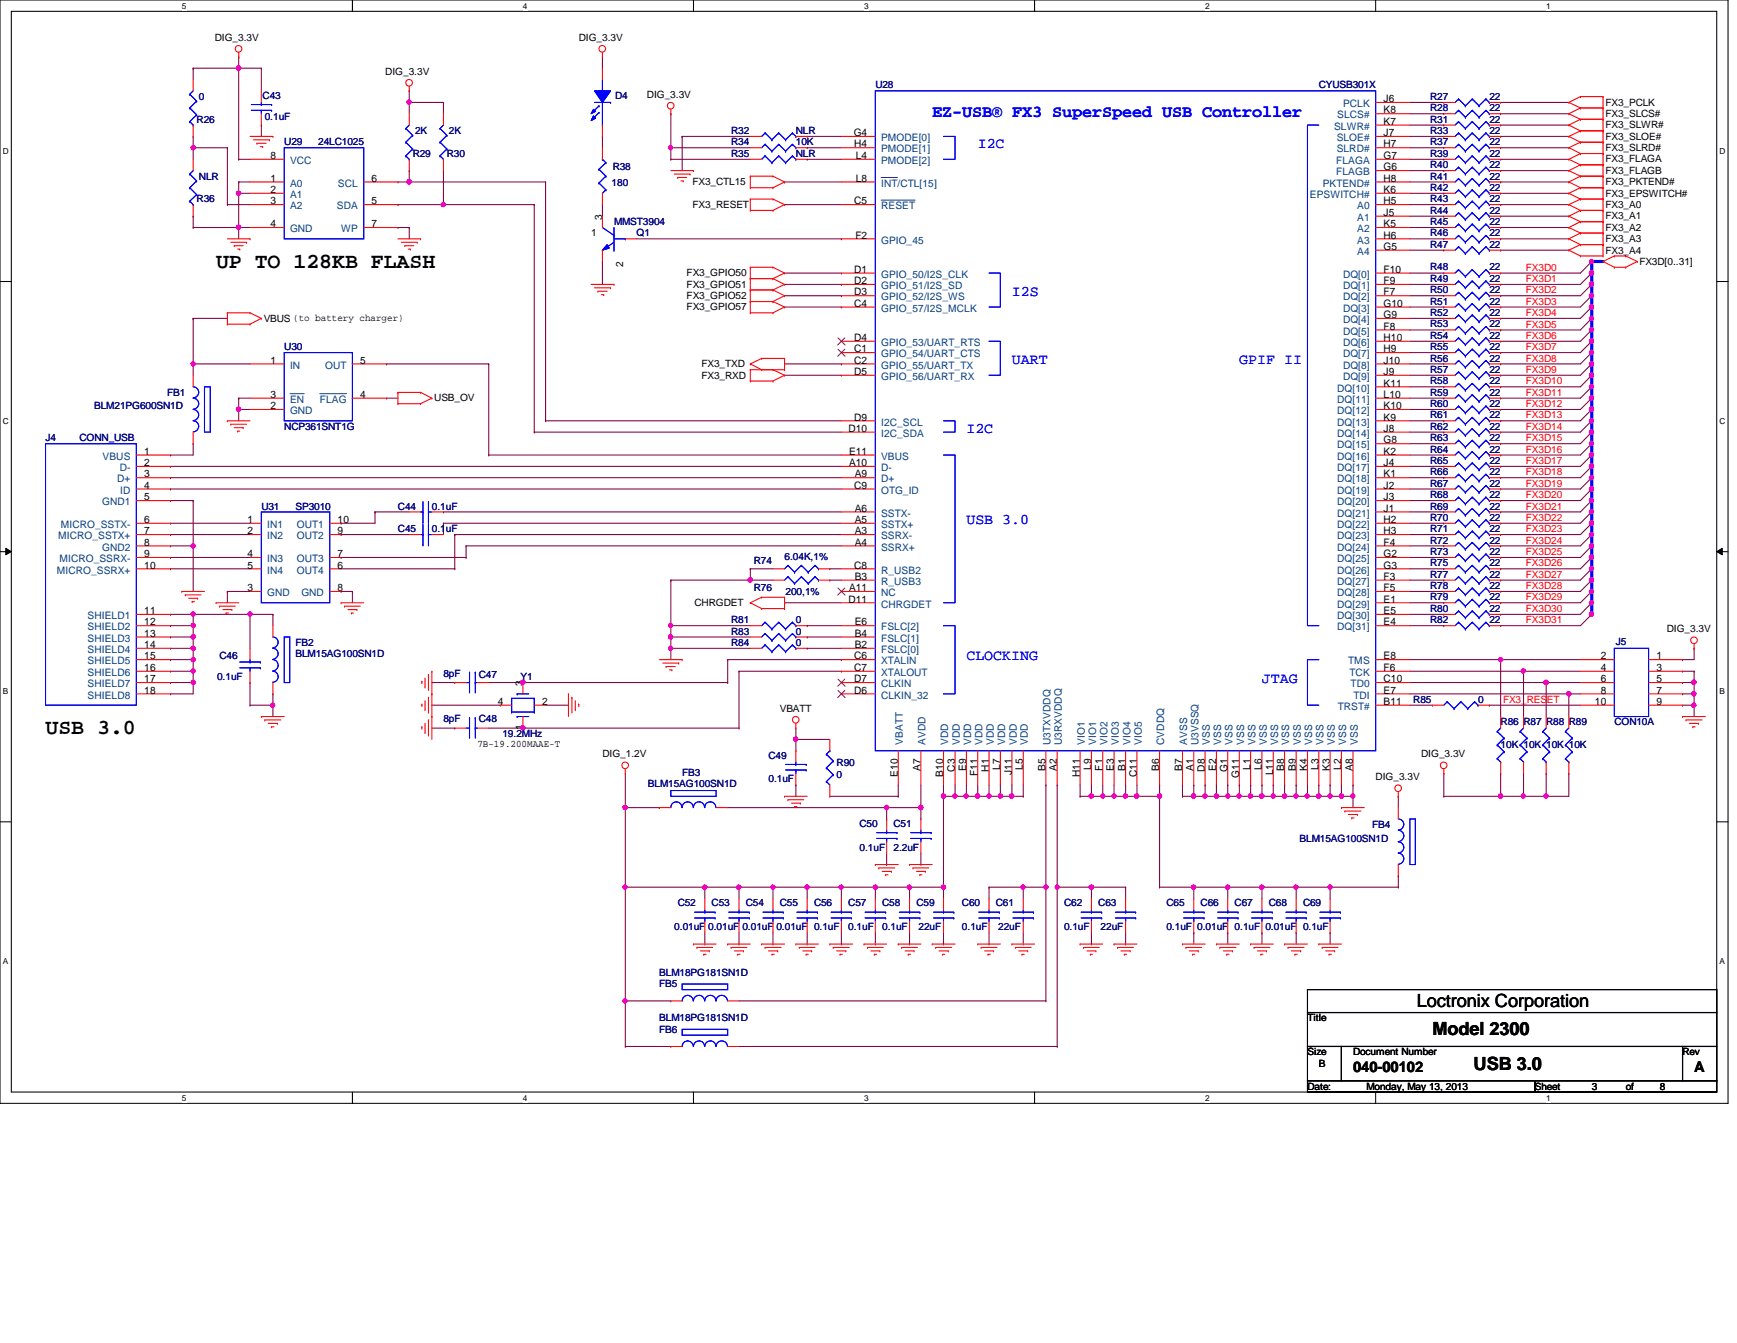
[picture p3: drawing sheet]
<svg xmlns="http://www.w3.org/2000/svg" width="279mm" height="216mm" viewBox="0 0 279 216" stroke-linecap="round" stroke-linejoin="round" font-family="sans-serif">
<defs><g id="words">
<g font-size="3.5">
<text x="34.8" y="43.1">UP TO 128KB FLASH</text>
<text x="7.3" y="118">USB 3.0</text>
</g>
<g font-size="2.9">
<text x="227.9" y="161.9">Loctronix Corporation</text>
<text x="230.4" y="166.4">Model 2300</text>
<text x="237" y="172">USB 3.0</text>
</g>
<text font-size="2.7" fill="#00f" x="149.9" y="18.8">EZ-USB® FX3 SuperSpeed USB Controller</text>
<g font-size="2.4" fill="#00f">
<text x="157.3" y="23.8">I2C</text>
<text x="162.8" y="47.6">I2S</text>
<text x="162.8" y="58.6">UART</text>
<text x="199.3" y="58.6">GPIF II</text>
<text x="155.4" y="69.6">I2C</text>
<text x="155.4" y="84.2">USB 3.0</text>
<text x="155.4" y="106.1">CLOCKING</text>
<text x="203" y="109.8">JTAG</text>
</g>
<g font-size="2.4">
<text x="217.6" y="172.3">040-00102</text>
<text x="272.5" y="172.3">A</text>
</g>
<g font-size="1.7" fill="#004080">
<text x="216" y="17.2">PCLK</text>
<text x="141.7" y="22.7">PMODE[0]</text>
<text x="214.6" y="20.9">SLWR#</text>
<text x="215" y="22.7">SLOE#</text>
<text x="215.1" y="19">SLCS#</text>
<text x="46.7" y="26.4">VCC</text>
<text x="141.7" y="24.5">PMODE[1]</text>
<text x="141.7" y="26.4">PMODE[2]</text>
<text x="214.9" y="26.4">FLAGA</text>
<text x="214.9" y="28.2">FLAGB</text>
<text x="215" y="24.5">SLRD#</text>
<text x="46.7" y="30">A0</text>
<text x="46.7" y="31.8">A1</text>
<text x="46.7" y="33.7">A2</text>
<text x="54.2" y="33.7">SDA</text>
<text x="54.4" y="30">SCL</text>
<text x="141.7" y="30">INT/CTL[15]</text>
<text x="141.7" y="33.7">RESET</text>
<text x="210.7" y="31.8">EPSWITCH#</text>
<text x="212.8" y="30">PKTEND#</text>
<text x="218.3" y="35.5">A1</text>
<text x="218.3" y="33.7">A0</text>
<text x="46.7" y="37.3">GND</text>
<text x="54.9" y="37.3">WP</text>
<text x="141.7" y="39.2">GPIO_45</text>
<text x="218.3" y="41">A4</text>
<text x="218.3" y="39.2">A3</text>
<text x="218.3" y="37.3">A2</text>
<text x="141.7" y="44.7">GPIO_50/I2S_CLK</text>
<text x="141.7" y="46.5">GPIO_51/I2S_SD</text>
<text x="216" y="44.7">DQ[0]</text>
<text x="216" y="46.5">DQ[1]</text>
<text x="141.7" y="48.3">GPIO_52/I2S_WS</text>
<text x="141.7" y="50.1">GPIO_57/I2S_MCLK</text>
<text x="216" y="48.3">DQ[2]</text>
<text x="216" y="50.1">DQ[3]</text>
<text x="216" y="51.9">DQ[4]</text>
<text x="216" y="53.8">DQ[5]</text>
<text x="46.7" y="59.3">IN</text>
<text x="52.3" y="59.3">OUT</text>
<text x="141.7" y="55.6">GPIO_53/UART_RTS</text>
<text x="141.7" y="57.4">GPIO_54/UART_CTS</text>
<text x="141.7" y="59.3">GPIO_55/UART_TX</text>
<text x="216" y="55.6">DQ[6]</text>
<text x="216" y="57.4">DQ[7]</text>
<text x="216" y="59.3">DQ[8]</text>
<text x="46.7" y="64.8">EN</text>
<text x="51.4" y="64.8">FLAG</text>
<text x="141.7" y="61.1">GPIO_56/UART_RX</text>
<text x="215.1" y="62.9">DQ[10]</text>
<text x="215.1" y="64.8">DQ[11]</text>
<text x="216" y="61.1">DQ[9]</text>
<text x="46.7" y="66.6">GND</text>
<text x="141.7" y="68.4">I2C_SCL</text>
<text x="141.7" y="70.2">I2C_SDA</text>
<text x="215.1" y="66.6">DQ[12]</text>
<text x="215.1" y="68.4">DQ[13]</text>
<text x="215.1" y="70.2">DQ[14]</text>
<text x="16.5" y="73.9">VBUS</text>
<text x="18.8" y="77.6">D+</text>
<text x="19.3" y="75.7">D-</text>
<text x="141.7" y="77.6">D+</text>
<text x="141.7" y="75.7">D-</text>
<text x="141.7" y="73.9">VBUS</text>
<text x="215.1" y="72.1">DQ[15]</text>
<text x="215.1" y="73.9">DQ[16]</text>
<text x="215.1" y="75.7">DQ[17]</text>
<text x="215.1" y="77.6">DQ[18]</text>
<text x="16.4" y="81.2">GND1</text>
<text x="19.3" y="79.4">ID</text>
<text x="141.7" y="79.4">OTG_ID</text>
<text x="141.7" y="83.1">SSTX-</text>
<text x="215.1" y="79.4">DQ[19]</text>
<text x="215.1" y="81.2">DQ[20]</text>
<text x="215.1" y="83.1">DQ[21]</text>
<text x="9.4" y="86.7">MICRO_SSTX+</text>
<text x="9.8" y="84.9">MICRO_SSTX-</text>
<text x="16.4" y="88.5">GND2</text>
<text x="43" y="84.9">IN1</text>
<text x="43" y="86.7">IN2</text>
<text x="47.8" y="86.7">OUT2</text>
<text x="47.8" y="84.9">OUT1</text>
<text x="141.7" y="86.7">SSRX-</text>
<text x="141.7" y="88.5">SSRX+</text>
<text x="141.7" y="84.9">SSTX+</text>
<text x="215.1" y="84.9">DQ[22]</text>
<text x="215.1" y="86.7">DQ[23]</text>
<text x="215.1" y="88.5">DQ[24]</text>
<text x="9.1" y="92.2">MICRO_SSRX+</text>
<text x="9.6" y="90.4">MICRO_SSRX-</text>
<text x="43" y="90.4">IN3</text>
<text x="43" y="92.2">IN4</text>
<text x="43" y="95.8">GND</text>
<text x="47.8" y="92.2">OUT4</text>
<text x="47.8" y="90.4">OUT3</text>
<text x="48.5" y="95.8">GND</text>
<text x="141.7" y="95.8">NC</text>
<text x="141.7" y="92.2">R_USB2</text>
<text x="141.7" y="94">R_USB3</text>
<text x="215.1" y="90.4">DQ[25]</text>
<text x="215.1" y="92.2">DQ[26]</text>
<text x="215.1" y="94">DQ[27]</text>
<text x="215.1" y="95.8">DQ[28]</text>
<text x="14.1" y="99.5">SHIELD1</text>
<text x="14.1" y="101.3">SHIELD2</text>
<text x="141.7" y="101.3">FSLC[2]</text>
<text x="141.7" y="97.7">CHRGDET</text>
<text x="215.1" y="97.7">DQ[29]</text>
<text x="215.1" y="99.5">DQ[30]</text>
<text x="215.1" y="101.3">DQ[31]</text>
<text x="14.1" y="103.2">SHIELD3</text>
<text x="14.1" y="105">SHIELD4</text>
<text x="14.1" y="106.8">SHIELD5</text>
<text x="141.7" y="105">FSLC[0]</text>
<text x="141.7" y="103.2">FSLC[1]</text>
<text x="141.7" y="106.8">XTALIN</text>
<text x="216.9" y="106.8">TMS</text>
<text x="14.1" y="108.7">SHIELD6</text>
<text x="14.1" y="110.5">SHIELD7</text>
<text x="14.1" y="112.3">SHIELD8</text>
<text x="141.7" y="108.7">XTALOUT</text>
<text x="141.7" y="110.5">CLKIN</text>
<text x="141.7" y="112.3">CLKIN_32</text>
<text x="217.1" y="108.7">TCK</text>
<text x="217.3" y="110.5">TD0</text>
<text x="217.7" y="112.3">TDI</text>
<text x="145.2" y="119.8" transform="rotate(-90 145.2 119.8)">VBATT</text>
<text x="148.9" y="119.8" transform="rotate(-90 148.9 119.8)">AVDD</text>
<text x="152.5" y="119.8" transform="rotate(-90 152.5 119.8)">VDD</text>
<text x="154.4" y="119.8" transform="rotate(-90 154.4 119.8)">VDD</text>
<text x="156.2" y="119.8" transform="rotate(-90 156.2 119.8)">VDD</text>
<text x="158" y="119.8" transform="rotate(-90 158 119.8)">VDD</text>
<text x="159.9" y="119.8" transform="rotate(-90 159.9 119.8)">VDD</text>
<text x="161.7" y="119.8" transform="rotate(-90 161.7 119.8)">VDD</text>
<text x="163.5" y="119.8" transform="rotate(-90 163.5 119.8)">VDD</text>
<text x="165.4" y="119.8" transform="rotate(-90 165.4 119.8)">VDD</text>
<text x="169" y="119.8" transform="rotate(-90 169 119.8)">U3TXVDDQ</text>
<text x="170.8" y="119.8" transform="rotate(-90 170.8 119.8)">U3RXVDDQ</text>
<text x="174.5" y="119.8" transform="rotate(-90 174.5 119.8)">VIO1</text>
<text x="176.3" y="119.8" transform="rotate(-90 176.3 119.8)">VIO1</text>
<text x="178.1" y="119.8" transform="rotate(-90 178.1 119.8)">VIO2</text>
<text x="180" y="119.8" transform="rotate(-90 180 119.8)">VIO3</text>
<text x="181.8" y="119.8" transform="rotate(-90 181.8 119.8)">VIO4</text>
<text x="183.6" y="119.8" transform="rotate(-90 183.6 119.8)">VIO5</text>
<text x="187.3" y="119.8" transform="rotate(-90 187.3 119.8)">CVDDQ</text>
<text x="191" y="119.8" transform="rotate(-90 191 119.8)">AVSS</text>
<text x="192.8" y="119.8" transform="rotate(-90 192.8 119.8)">U3VSSQ</text>
<text x="194.6" y="119.8" transform="rotate(-90 194.6 119.8)">VSS</text>
<text x="196.4" y="119.8" transform="rotate(-90 196.4 119.8)">VSS</text>
<text x="198.2" y="119.8" transform="rotate(-90 198.2 119.8)">VSS</text>
<text x="200.1" y="119.8" transform="rotate(-90 200.1 119.8)">VSS</text>
<text x="201.9" y="119.8" transform="rotate(-90 201.9 119.8)">VSS</text>
<text x="203.8" y="119.8" transform="rotate(-90 203.8 119.8)">VSS</text>
<text x="205.6" y="119.8" transform="rotate(-90 205.6 119.8)">VSS</text>
<text x="207.4" y="119.8" transform="rotate(-90 207.4 119.8)">VSS</text>
<text x="209.3" y="119.8" transform="rotate(-90 209.3 119.8)">VSS</text>
<text x="211.1" y="119.8" transform="rotate(-90 211.1 119.8)">VSS</text>
<text x="212.9" y="119.8" transform="rotate(-90 212.9 119.8)">VSS</text>
<text x="214.7" y="119.8" transform="rotate(-90 214.7 119.8)">VSS</text>
<text x="215.2" y="114.1">TRST#</text>
<text x="216.5" y="119.8" transform="rotate(-90 216.5 119.8)">VSS</text>
<text x="218.4" y="119.8" transform="rotate(-90 218.4 119.8)">VSS</text>
</g>
<g font-size="1.7">
<text x="222.5" y="16.4">J6</text>
<text x="137.3" y="21.9">G4</text>
<text x="137.4" y="23.7">H4</text>
<text x="222.5" y="18.2">K8</text>
<text x="222.5" y="20.1">K7</text>
<text x="222.5" y="21.9">J7</text>
<text x="222.5" y="23.7">H7</text>
<text x="43.5" y="29.2">1</text>
<text x="43.5" y="25.6">8</text>
<text x="59.8" y="29.2">6</text>
<text x="137.7" y="25.6">L4</text>
<text x="137.7" y="29.2">L8</text>
<text x="222.5" y="25.6">G7</text>
<text x="222.5" y="27.4">G6</text>
<text x="222.5" y="29.2">H8</text>
<text x="43.5" y="31">2</text>
<text x="43.5" y="32.9">3</text>
<text x="59.8" y="32.9">5</text>
<text x="96.9" y="35.3" transform="rotate(-90 96.9 35.3)">3</text>
<text x="137.4" y="32.9">C5</text>
<text x="222.5" y="31">K6</text>
<text x="222.5" y="34.7">J5</text>
<text x="222.5" y="32.9">H5</text>
<text x="43.5" y="36.5">4</text>
<text x="59.8" y="36.5">7</text>
<text x="137.6" y="38.4">F2</text>
<text x="222.5" y="40.2">G5</text>
<text x="222.5" y="38.4">H6</text>
<text x="222.5" y="36.5">K5</text>
<text x="137.4" y="43.9">D1</text>
<text x="137.4" y="45.7">D2</text>
<text x="137.4" y="47.5">D3</text>
<text x="222.5" y="43.9">F10</text>
<text x="222.5" y="45.7">F9</text>
<text x="222.5" y="47.5">F7</text>
<text x="137.4" y="49.3">C4</text>
<text x="222.5" y="49.3">G10</text>
<text x="222.5" y="51.1">G9</text>
<text x="222.5" y="53">F8</text>
<text x="43.5" y="58.5">1</text>
<text x="58" y="58.5">5</text>
<text x="137.4" y="54.8">D4</text>
<text x="137.4" y="56.6">C1</text>
<text x="137.4" y="58.5">C2</text>
<text x="222.5" y="54.8">H10</text>
<text x="222.5" y="56.6">H9</text>
<text x="222.5" y="58.5">J10</text>
<text x="43.5" y="64">3</text>
<text x="43.5" y="65.8">2</text>
<text x="58" y="64">4</text>
<text x="137.4" y="60.3">D5</text>
<text x="222.5" y="60.3">J9</text>
<text x="222.5" y="62.1">K11</text>
<text x="222.5" y="64">L10</text>
<text x="222.5" y="65.8">K10</text>
<text x="136.5" y="69.4">D10</text>
<text x="137.4" y="67.6">D9</text>
<text x="222.5" y="67.6">K9</text>
<text x="222.5" y="69.4">J8</text>
<text x="222.5" y="71.3">G8</text>
<text x="23.2" y="73.1">1</text>
<text x="23.2" y="74.9">2</text>
<text x="23.2" y="76.8">3</text>
<text x="136.6" y="74.9">A10</text>
<text x="136.6" y="73.1">E11</text>
<text x="137.5" y="76.8">A9</text>
<text x="222.5" y="73.1">K2</text>
<text x="222.5" y="74.9">J4</text>
<text x="222.5" y="76.8">K1</text>
<text x="23.2" y="78.6">4</text>
<text x="23.2" y="80.4">5</text>
<text x="137.4" y="78.6">C9</text>
<text x="137.5" y="82.3">A6</text>
<text x="222.5" y="78.6">J2</text>
<text x="222.5" y="80.4">J3</text>
<text x="222.5" y="82.3">J1</text>
<text x="23.2" y="84.1">6</text>
<text x="23.2" y="85.9">7</text>
<text x="23.2" y="87.7">8</text>
<text x="23.2" y="89.6">9</text>
<text x="39.8" y="84.1">1</text>
<text x="39.8" y="85.9">2</text>
<text x="39.8" y="89.6">4</text>
<text x="54.3" y="89.6">7</text>
<text x="54.3" y="85.9">9</text>
<text x="54.3" y="84.1">10</text>
<text x="137.5" y="85.9">A3</text>
<text x="137.5" y="87.7">A4</text>
<text x="137.5" y="84.1">A5</text>
<text x="222.5" y="84.1">H2</text>
<text x="222.5" y="85.9">H3</text>
<text x="222.5" y="87.7">F4</text>
<text x="222.5" y="89.6">G2</text>
<text x="23.2" y="91.4">10</text>
<text x="39.8" y="91.4">5</text>
<text x="39.8" y="95">3</text>
<text x="54.3" y="95">8</text>
<text x="54.3" y="91.4">6</text>
<text x="136.6" y="95">A11</text>
<text x="137.4" y="91.4">C8</text>
<text x="137.5" y="93.2">B3</text>
<text x="222.5" y="91.4">G3</text>
<text x="222.5" y="93.2">F3</text>
<text x="222.5" y="95">F5</text>
<text x="23.2" y="98.7">11</text>
<text x="23.2" y="100.5">12</text>
<text x="136.5" y="96.9">D11</text>
<text x="137.5" y="100.5">E6</text>
<text x="222.5" y="96.9">E1</text>
<text x="222.5" y="98.7">E5</text>
<text x="222.5" y="100.5">E4</text>
<text x="23.2" y="102.4">13</text>
<text x="23.2" y="104.2">14</text>
<text x="23.2" y="106">15</text>
<text x="23.2" y="107.9">16</text>
<text x="137.4" y="106">C6</text>
<text x="137.4" y="107.9">C7</text>
<text x="137.5" y="104.2">B2</text>
<text x="137.5" y="102.4">B4</text>
<text x="222.5" y="106">E8</text>
<text x="222.5" y="107.9">F6</text>
<text x="257.5" y="106">2</text>
<text x="257.5" y="107.9">4</text>
<text x="266.4" y="106">1</text>
<text x="266.4" y="107.9">3</text>
<text x="23.2" y="109.7">17</text>
<text x="23.2" y="111.5">18</text>
<text x="80.1" y="113.3">4</text>
<text x="84.1" y="110.3" transform="rotate(-90 84.1 110.3)">3</text>
<text x="87.2" y="113.3">2</text>
<text x="137.4" y="109.7">D7</text>
<text x="137.4" y="111.5">D6</text>
<text x="222.5" y="111.5">E7</text>
<text x="222.5" y="109.7">C10</text>
<text x="222.5" y="113.3">B11</text>
<text x="256.5" y="113.3">10</text>
<text x="257.5" y="109.7">6</text>
<text x="257.5" y="111.5">8</text>
<text x="266.4" y="109.7">5</text>
<text x="266.4" y="111.5">7</text>
<text x="266.4" y="113.3">9</text>
<text x="84.1" y="117.3" transform="rotate(-90 84.1 117.3)">1</text>
<text x="144.4" y="124.8" transform="rotate(-90 144.4 124.8)">E10</text>
<text x="148.1" y="124" transform="rotate(-90 148.1 124)">A7</text>
<text x="151.7" y="124.8" transform="rotate(-90 151.7 124.8)">B10</text>
<text x="153.6" y="124" transform="rotate(-90 153.6 124)">C3</text>
<text x="155.4" y="124" transform="rotate(-90 155.4 124)">E9</text>
<text x="157.2" y="124.8" transform="rotate(-90 157.2 124.8)">F11</text>
<text x="159" y="124" transform="rotate(-90 159 124)">H1</text>
<text x="160.9" y="123.7" transform="rotate(-90 160.9 123.7)">L7</text>
<text x="162.7" y="124.5" transform="rotate(-90 162.7 124.5)">J11</text>
<text x="164.5" y="123.7" transform="rotate(-90 164.5 123.7)">L5</text>
<text x="168.2" y="124" transform="rotate(-90 168.2 124)">B5</text>
<text x="170" y="124" transform="rotate(-90 170 124)">A2</text>
<text x="173.7" y="124.9" transform="rotate(-90 173.7 124.9)">H11</text>
<text x="175.5" y="123.7" transform="rotate(-90 175.5 123.7)">L9</text>
<text x="177.3" y="123.9" transform="rotate(-90 177.3 123.9)">F1</text>
<text x="179.2" y="124" transform="rotate(-90 179.2 124)">E3</text>
<text x="181" y="124" transform="rotate(-90 181 124)">B1</text>
<text x="182.8" y="124.9" transform="rotate(-90 182.8 124.9)">C11</text>
<text x="186.5" y="124" transform="rotate(-90 186.5 124)">B6</text>
<text x="190.2" y="124" transform="rotate(-90 190.2 124)">B7</text>
<text x="192" y="124" transform="rotate(-90 192 124)">A1</text>
<text x="193.8" y="124" transform="rotate(-90 193.8 124)">D8</text>
<text x="195.6" y="124" transform="rotate(-90 195.6 124)">E2</text>
<text x="197.4" y="124.1" transform="rotate(-90 197.4 124.1)">G1</text>
<text x="199.3" y="125" transform="rotate(-90 199.3 125)">G11</text>
<text x="201.1" y="123.7" transform="rotate(-90 201.1 123.7)">L1</text>
<text x="202.9" y="123.7" transform="rotate(-90 202.9 123.7)">L6</text>
<text x="204.8" y="124.6" transform="rotate(-90 204.8 124.6)">L11</text>
<text x="206.6" y="124" transform="rotate(-90 206.6 124)">B8</text>
<text x="208.4" y="124" transform="rotate(-90 208.4 124)">B9</text>
<text x="210.3" y="124" transform="rotate(-90 210.3 124)">K4</text>
<text x="212.1" y="123.7" transform="rotate(-90 212.1 123.7)">L3</text>
<text x="213.9" y="124" transform="rotate(-90 213.9 124)">K3</text>
<text x="215.7" y="123.7" transform="rotate(-90 215.7 123.7)">L2</text>
<text x="217.6" y="124" transform="rotate(-90 217.6 124)">A8</text>
</g>
<g font-size="1.6">
<text x="34.5" y="6.6">DIG_3.3V</text>
<text x="93.1" y="6.6">DIG_3.3V</text>
<text x="62" y="12">DIG_3.3V</text>
<text x="104.1" y="15.7">DIG_3.3V</text>
<text x="258.2" y="17">FX3_PCLK</text>
<text x="258.2" y="18.8">FX3_SLCS#</text>
<text x="258.2" y="20.6">FX3_SLWR#</text>
<text x="258.2" y="22.5">FX3_SLOE#</text>
<text x="111.4" y="29.8">FX3_CTL15</text>
<text x="258.2" y="24.3">FX3_SLRD#</text>
<text x="258.2" y="26.1">FX3_FLAGA</text>
<text x="258.2" y="27.9">FX3_FLAGB</text>
<text x="258.2" y="29.8">FX3_PKTEND#</text>
<text x="111.4" y="33.4">FX3_RESET</text>
<text x="258.2" y="33.4">FX3_A0</text>
<text x="258.2" y="35.3">FX3_A1</text>
<text x="258.2" y="31.6">FX3_EPSWITCH#</text>
<text x="95.1" y="38">1</text>
<text x="258.2" y="37.1">FX3_A2</text>
<text x="258.2" y="38.9">FX3_A3</text>
<text x="258.2" y="40.8">FX3_A4</text>
<text x="100.2" y="43" transform="rotate(-90 100.2 43)">2</text>
<text x="110.4" y="44.4">FX3_GPIO50</text>
<text x="110.4" y="46.2">FX3_GPIO51</text>
<text x="263.7" y="42.6">FX3D[0..31]</text>
<text x="42.4" y="51.7">VBUS (to battery charger)</text>
<text x="110.4" y="48">FX3_GPIO52</text>
<text x="110.4" y="49.9">FX3_GPIO57</text>
<text x="112.8" y="59.1">FX3_TXD</text>
<text x="69.8" y="64.5">USB_OV</text>
<text x="112.8" y="60.9">FX3_RXD</text>
<text x="111.7" y="97.5">CHRGDET</text>
<text x="268.1" y="101.6">DIG_3.3V</text>
<text x="125.4" y="114.5">VBATT</text>
<text x="76.8" y="120.1">7B-19.200MAAE-T</text>
<text x="96.9" y="121.8">DIG_1.2V</text>
<text x="221.3" y="125.4">DIG_3.3V</text>
<text x="228.6" y="121.8">DIG_3.3V</text>
<text x="210.3" y="164.2">Title</text>
<text x="210.3" y="169.7">Size</text>
<text x="212.1" y="171.5">B</text>
<text x="217.6" y="169.7">Document Number</text>
<text x="270.6" y="169.7">Rev</text>
<text x="210.3" y="175.2">Date:</text>
<text x="219.8" y="175.2">Monday, May 13, 2013</text>
<text x="246.9" y="175.2">Sheet</text>
<text x="256" y="175.2">3</text>
<text x="261.5" y="175.2">of</text>
<text x="267" y="175.2">8</text>
</g>
<g font-size="1.6" fill="#000080">
<text x="32" y="16">0</text>
<text x="42.2" y="15.9">C43</text>
<text x="98.9" y="15.9">D4</text>
<text x="140.8" y="14.2">U28</text>
<text x="212.1" y="14.2">CYUSB301X</text>
<text x="230" y="16">R27</text>
<text x="230" y="17.9">R28</text>
<text x="239.6" y="16">22</text>
<text x="239.6" y="17.9">22</text>
<text x="31.6" y="19.7">R26</text>
<text x="42.6" y="19.3">0.1uF</text>
<text x="45.7" y="23.4">U29</text>
<text x="51.2" y="23.4">24LC1025</text>
<text x="66.8" y="21.5">2K</text>
<text x="72.2" y="21.5">2K</text>
<text x="117.6" y="23.4">R34</text>
<text x="117.6" y="21.5">R32</text>
<text x="128" y="23.4">10K</text>
<text x="128" y="21.5">NLR</text>
<text x="230" y="21.5">R33</text>
<text x="230" y="23.4">R37</text>
<text x="230" y="19.7">R31</text>
<text x="239.6" y="21.5">22</text>
<text x="239.6" y="23.4">22</text>
<text x="239.6" y="19.7">22</text>
<text x="32" y="28.9">NLR</text>
<text x="66.4" y="25.2">R29</text>
<text x="71.9" y="25.2">R30</text>
<text x="98.4" y="30">180</text>
<text x="98.6" y="27.4">R38</text>
<text x="117.6" y="25.2">R35</text>
<text x="128" y="25.2">NLR</text>
<text x="230" y="25.2">R39</text>
<text x="230" y="27.1">R40</text>
<text x="230" y="28.9">R41</text>
<text x="239.6" y="25.2">22</text>
<text x="239.6" y="27.1">22</text>
<text x="239.6" y="28.9">22</text>
<text x="31.6" y="32.5">R36</text>
<text x="230" y="34.3">R44</text>
<text x="230" y="32.5">R43</text>
<text x="230" y="30.7">R42</text>
<text x="239.6" y="34.3">22</text>
<text x="239.6" y="32.5">22</text>
<text x="239.6" y="30.7">22</text>
<text x="98.8" y="36.2">MMST3904</text>
<text x="102.4" y="38">Q1</text>
<text x="230" y="38">R46</text>
<text x="230" y="39.8">R47</text>
<text x="230" y="36.2">R45</text>
<text x="239.6" y="38">22</text>
<text x="239.6" y="39.8">22</text>
<text x="239.6" y="36.2">22</text>
<text x="230" y="45.3">R49</text>
<text x="230" y="47.2">R50</text>
<text x="230" y="43.5">R48</text>
<text x="239.6" y="45.3">22</text>
<text x="239.6" y="47.2">22</text>
<text x="239.6" y="43.5">22</text>
<text x="230" y="50.8">R52</text>
<text x="230" y="49">R51</text>
<text x="230" y="52.6">R53</text>
<text x="239.6" y="50.8">22</text>
<text x="239.6" y="49">22</text>
<text x="239.6" y="52.6">22</text>
<text x="45.7" y="56.3">U30</text>
<text x="230" y="59.9">R57</text>
<text x="230" y="58.1">R56</text>
<text x="230" y="54.5">R54</text>
<text x="230" y="56.3">R55</text>
<text x="239.6" y="59.9">22</text>
<text x="239.6" y="58.1">22</text>
<text x="239.6" y="54.5">22</text>
<text x="239.6" y="56.3">22</text>
<text x="15.2" y="65.8">BLM21PG600SN1D</text>
<text x="26.9" y="63.6">FB1</text>
<text x="230" y="63.6">R59</text>
<text x="230" y="61.8">R58</text>
<text x="230" y="65.4">R60</text>
<text x="239.6" y="63.6">22</text>
<text x="239.6" y="61.8">22</text>
<text x="239.6" y="65.4">22</text>
<text x="7.3" y="70.9">J4</text>
<text x="12.8" y="70.9">CONN_USB</text>
<text x="45.7" y="69.1">NCP361SNT1G</text>
<text x="230" y="70.9">R63</text>
<text x="230" y="67.3">R61</text>
<text x="230" y="69.1">R62</text>
<text x="239.6" y="70.9">22</text>
<text x="239.6" y="67.3">22</text>
<text x="239.6" y="69.1">22</text>
<text x="230" y="74.6">R65</text>
<text x="230" y="72.8">R64</text>
<text x="230" y="76.4">R66</text>
<text x="239.6" y="74.6">22</text>
<text x="239.6" y="72.8">22</text>
<text x="239.6" y="76.4">22</text>
<text x="42" y="81.9">U31</text>
<text x="47.5" y="81.9">SP3010</text>
<text x="64" y="81.9">C44</text>
<text x="69.5" y="81.9">0.1uF</text>
<text x="230" y="81.9">R69</text>
<text x="230" y="78.2">R67</text>
<text x="230" y="83.7">R70</text>
<text x="230" y="80.1">R68</text>
<text x="239.6" y="81.9">22</text>
<text x="239.6" y="78.2">22</text>
<text x="239.6" y="83.7">22</text>
<text x="239.6" y="80.1">22</text>
<text x="64" y="85.6">C45</text>
<text x="69.5" y="85.6">0.1uF</text>
<text x="126.2" y="90">6.04K,1%</text>
<text x="230" y="89.2">R73</text>
<text x="230" y="85.6">R71</text>
<text x="230" y="87.4">R72</text>
<text x="239.6" y="89.2">22</text>
<text x="239.6" y="85.6">22</text>
<text x="239.6" y="87.4">22</text>
<text x="121.2" y="90.7">R74</text>
<text x="121.2" y="95.1">R76</text>
<text x="126.4" y="95.6">200,1%</text>
<text x="230" y="92.9">R77</text>
<text x="230" y="94.7">R78</text>
<text x="230" y="91.1">R75</text>
<text x="239.6" y="92.9">22</text>
<text x="239.6" y="94.7">22</text>
<text x="239.6" y="91.1">22</text>
<text x="117.6" y="100.2">R81</text>
<text x="128" y="100.2">0</text>
<text x="230" y="100.2">R82</text>
<text x="230" y="96.5">R79</text>
<text x="230" y="98.3">R80</text>
<text x="239.6" y="100.2">22</text>
<text x="239.6" y="96.5">22</text>
<text x="239.6" y="98.3">22</text>
<text x="35.3" y="105.9">C46</text>
<text x="47.5" y="103.8">FB2</text>
<text x="47.5" y="105.7">BLM15AG100SN1D</text>
<text x="117.6" y="103.8">R84</text>
<text x="117.6" y="102">R83</text>
<text x="128" y="103.8">0</text>
<text x="128" y="102">0</text>
<text x="259.9" y="103.7">J5</text>
<text x="34.9" y="109.3">0.1uF</text>
<text x="71.3" y="108.8">8pF</text>
<text x="77" y="109">C47</text>
<text x="83.7" y="109.3">Y1</text>
<text x="227.3" y="113">R85</text>
<text x="237.7" y="113">0</text>
<text x="71.3" y="116.1">8pF</text>
<text x="77" y="116.1">C48</text>
<text x="80.8" y="118.5">19.2MHz</text>
<text x="241.4" y="116.6">R86 R87 R88 R89</text>
<text x="259.7" y="116.6">CON10A</text>
<text x="109.7" y="124.7">FB3</text>
<text x="123.6" y="122">C49</text>
<text x="123.6" y="125.8">0.1uF</text>
<text x="134.6" y="123.1">R90</text>
<text x="134.6" y="125.1">0</text>
<text x="241.4" y="120.3">10K 10K 10K 10K</text>
<text x="104.2" y="126.5">BLM15AG100SN1D</text>
<text x="138.3" y="132.9">C50</text>
<text x="138.3" y="136.8">0.1uF</text>
<text x="143.7" y="132.9">C51</text>
<text x="143.7" y="136.8">2.2uF</text>
<text x="209" y="135.3">BLM15AG100SN1D</text>
<text x="220.7" y="133.1">FB4</text>
<text x="108.5" y="149.6">0.01uF 0.01uF 0.01uF 0.01uF 0.1uF</text>
<text x="109" y="145.7">C52</text>
<text x="114.5" y="145.7">C53</text>
<text x="120" y="145.7">C54</text>
<text x="125.4" y="145.7">C55</text>
<text x="130.9" y="145.7">C56</text>
<text x="136.4" y="145.7">C57</text>
<text x="136.4" y="149.6">0.1uF</text>
<text x="141.9" y="145.7">C58</text>
<text x="141.9" y="149.6">0.1uF</text>
<text x="147.4" y="145.7">C59</text>
<text x="147.7" y="149.6">22uF</text>
<text x="154.7" y="145.7">C60</text>
<text x="154.7" y="149.6">0.1uF</text>
<text x="160.2" y="145.7">C61</text>
<text x="160.6" y="149.6">22uF</text>
<text x="171.2" y="145.7">C62</text>
<text x="171.2" y="149.6">0.1uF</text>
<text x="176.7" y="145.7">C63</text>
<text x="177" y="149.6">22uF</text>
<text x="187.6" y="145.7">C65</text>
<text x="187.6" y="149.6">0.1uF 0.01uF 0.1uF 0.01uF 0.1uF</text>
<text x="193.1" y="145.7">C66</text>
<text x="198.6" y="145.7">C67</text>
<text x="204.1" y="145.7">C68</text>
<text x="209.6" y="145.7">C69</text>
<text x="106" y="158.7">FB5</text>
<text x="106" y="156.9">BLM18PG181SN1D</text>
<text x="106" y="166">FB6</text>
<text x="106" y="164.2">BLM18PG181SN1D</text>
</g>
<g font-size="1.6" fill="#f00">
<text x="245.4" y="43.5">FX3D0</text>
<text x="245.4" y="45.3">FX3D1</text>
<text x="245.4" y="47.2">FX3D2</text>
<text x="245.4" y="49">FX3D3</text>
<text x="245.4" y="50.8">FX3D4</text>
<text x="245.4" y="52.7">FX3D5</text>
<text x="245.4" y="54.5">FX3D6</text>
<text x="245.4" y="56.3">FX3D7</text>
<text x="245.4" y="58.1">FX3D8</text>
<text x="245.4" y="59.9">FX3D9</text>
<text x="245.4" y="61.8">FX3D10</text>
<text x="245.4" y="63.6">FX3D11</text>
<text x="245.4" y="65.4">FX3D12</text>
<text x="245.4" y="67.3">FX3D13</text>
<text x="245.4" y="69.1">FX3D14</text>
<text x="245.4" y="71">FX3D15</text>
<text x="245.4" y="72.8">FX3D16</text>
<text x="245.4" y="74.6">FX3D17</text>
<text x="245.4" y="76.4">FX3D18</text>
<text x="245.4" y="78.2">FX3D19</text>
<text x="245.4" y="80.1">FX3D20</text>
<text x="245.4" y="81.9">FX3D21</text>
<text x="245.4" y="83.7">FX3D22</text>
<text x="245.4" y="85.6">FX3D23</text>
<text x="245.4" y="87.4">FX3D24</text>
<text x="245.4" y="89.2">FX3D25</text>
<text x="245.4" y="91.1">FX3D26</text>
<text x="245.4" y="92.9">FX3D27</text>
<text x="245.4" y="94.7">FX3D28</text>
<text x="245.4" y="96.5">FX3D29</text>
<text x="245.4" y="98.4">FX3D30</text>
<text x="245.4" y="100.2">FX3D31</text>
<text x="241.8" y="113">FX3_RESET</text>
</g>
<g font-size="1.3">
<text x="29.3" y="1.4">5</text>
<text x="84.1" y="1.4">4</text>
<text x="139" y="1.4">3</text>
<text x="193.8" y="1.4">2</text>
<text x="248.7" y="1.4">1</text>
<text x=".5" y="24.7">D</text>
<text x="276.6" y="24.7">D</text>
<text x=".5" y="68.2">C</text>
<text x="276.6" y="68.2">C</text>
<text x=".5" y="111.6">B</text>
<text x="276.6" y="111.6">B</text>
<text x=".5" y="155">A</text>
<text x="276.6" y="155">A</text>
<text x="29.3" y="177">5</text>
<text x="84.1" y="177">4</text>
<text x="139" y="177">3</text>
<text x="193.8" y="177">2</text>
<text x="248.7" y="177">1</text>
</g>
</g></defs>
<path d="M0 0h278v177.4h-278zM1.8 1.8h274.3v173.8h-274.3z" fill="none" stroke="#000" stroke-width=".17"/>
<g fill="#fff">
<path d="M29.3 .2h.7v1.5h-.7z"/>
<path d="M29.3 175.8h.7v1.4h-.7z"/>
</g>
<path d="M56.7 0v1.8M56.7 175.6v1.8" fill="none" stroke="#000" stroke-width=".17"/>
<g fill="#fff">
<path d="M84.1 .2h.7v1.5h-.7z"/>
<path d="M84.1 175.8h.7v1.4h-.7z"/>
</g>
<path d="M111.5 0v1.8M111.5 175.6v1.8" fill="none" stroke="#000" stroke-width=".17"/>
<g fill="#fff">
<path d="M139 .2h.7v1.5h-.7z"/>
<path d="M139 175.8h.7v1.4h-.7z"/>
</g>
<path d="M166.4 0v1.8M166.4 175.6v1.8" fill="none" stroke="#000" stroke-width=".17"/>
<g fill="#fff">
<path d="M193.8 .2h.8v1.5h-.8z"/>
<path d="M193.8 175.8h.8v1.4h-.8z"/>
</g>
<path d="M221.3 0v1.8M221.3 175.6v1.8" fill="none" stroke="#000" stroke-width=".17"/>
<g fill="#fff">
<path d="M248.7 .2h.7v1.5h-.7z"/>
<path d="M248.7 175.8h.7v1.4h-.7z"/>
<path d="M.5 23.5h.9v1.5h-.9z"/>
<path d="M276.6 23.5h.9v1.5h-.9z"/>
<path d="M.5 67h.9v1.5h-.9z"/>
<path d="M276.6 67h.9v1.5h-.9z"/>
</g>
<path d="M0 45.3h1.8M276.1 45.3h1.9" fill="none" stroke="#000" stroke-width=".17"/>
<g fill="#fff">
<path d="M.5 110.4h.8v1.5h-.8z"/>
<path d="M276.6 110.4h.9v1.5h-.9z"/>
</g>
<path d="M0 88.7h1.8M276.1 88.7h1.9" fill="none" stroke="#000" stroke-width=".17"/>
<path d="M.9 88.1l.9 .6-.9 .5zM276.1 88.7l.9-.6v1.1z" fill="#000"/>
<path d="M.9 88.1l.9 .6-.9 .5zM276.1 88.7l.9-.6v1.1z" fill="none" stroke="#000" stroke-width=".16"/>
<g fill="#fff">
<path d="M.5 153.8h.8v1.5h-.8z"/>
<path d="M276.6 153.8h.9v1.5h-.9z"/>
</g>
<path d="M0 132.1h1.8M276.1 132.1h1.9" fill="none" stroke="#000" stroke-width=".17"/>
<path d="M27.4 80.5h.1M27.4 80.5h3.7M31.1 87.8h.1M31.1 87.8v7.3" fill="none" stroke="#800040" stroke-width=".17"/>
<circle cx="31.1" cy="87.8" r=".34" fill="#f0f"/>
<circle cx="31.1" cy="87.8" r=".34" fill="none" stroke="#f0f" stroke-width=".17"/>
<g fill="none" stroke="#800040" stroke-width=".17">
<path d="M27.4 78.6h.1M27.4 75h.1M27.4 76.8h.1M27.4 78.6h107.9M27.4 75h107.9M27.4 76.8h107.9M27.4 87.8h.1M27.4 91.4h.1M27.4 89.6h.1M27.4 85.9h.1M27.4 84.1h.1M27.4 98.8h.1"/>
<path d="M27.4 91.4h12.8M27.4 89.6h12.8M27.4 85.9h12.8M27.4 84.1h12.8M27.4 98.8h3.7M31.1 80.5h.1M31.1 80.5v7.3h-3.7M40.2 98.8h.1M40.2 98.8v5.4M54.9 85.9h.1M54.9 84.1h.1M54.9 85.9h10.9"/>
<path d="M60.3 82.3h.1M60.3 82.3v1.8h-5.4M60.3 82.3h5.5M71.3 82.3h.1M71.3 84.1h.1M71.3 84.1h64M71.3 82.3h64M71.3 84.1v1.8M73.2 85.9h.1M73.2 85.9h62.1M73.2 85.9v5.5M75 87.8h.1"/>
<path d="M75 87.8h60.3"/>
</g>
<circle cx="40.2" cy="98.7" r=".34" fill="#f0f"/>
<circle cx="40.2" cy="98.7" r=".34" fill="none" stroke="#f0f" stroke-width=".17"/>
<path d="M40.2 98.8h.1M40.2 98.8h3.7M27.4 111.5h.1M31.1 109.7h.1M31.1 109.7v1.8h-3.7" fill="none" stroke="#800040" stroke-width=".17"/>
<circle cx="31.1" cy="109.7" r=".34" fill="#f0f"/>
<circle cx="31.1" cy="109.7" r=".34" fill="none" stroke="#f0f" stroke-width=".17"/>
<path d="M31.1 98.8h.1M31.1 98.8v3.6h-3.7M27.4 100.6h.1M27.4 102.4h.1M27.4 100.6h3.7M31.1 100.6h.1" fill="none" stroke="#800040" stroke-width=".17"/>
<circle cx="31.1" cy="100.5" r=".34" fill="#f0f"/>
<circle cx="31.1" cy="100.5" r=".34" fill="none" stroke="#f0f" stroke-width=".17"/>
<path d="M27.4 104.2h.1M27.4 104.2h3.7" fill="none" stroke="#800040" stroke-width=".17"/>
<circle cx="31.1" cy="104.2" r=".34" fill="#f0f"/>
<circle cx="31.1" cy="104.2" r=".34" fill="none" stroke="#f0f" stroke-width=".17"/>
<path d="M27.4 106h.1M27.4 107.9h.1M27.4 106h3.7M31.1 104.2h.1M31.1 106h.1M31.1 104.2v3.7h-3.7" fill="none" stroke="#800040" stroke-width=".17"/>
<circle cx="31.1" cy="106" r=".34" fill="#f0f"/>
<circle cx="31.1" cy="106" r=".34" fill="none" stroke="#f0f" stroke-width=".17"/>
<path d="M27.4 109.7h.1M31.1 107.9h.1M31.1 107.9v1.8h-3.7" fill="none" stroke="#800040" stroke-width=".17"/>
<circle cx="31.1" cy="107.9" r=".34" fill="#f0f"/>
<circle cx="31.1" cy="107.9" r=".34" fill="none" stroke="#f0f" stroke-width=".17"/>
<path d="M40.2 109.7h.1M40.2 113.4h.1M40.2 109.7v3.7M40.2 113.4h3.7M43.9 113.4h.1M43.9 113.4v1.8" fill="none" stroke="#800040" stroke-width=".17"/>
<circle cx="43.9" cy="113.4" r=".34" fill="#f0f"/>
<circle cx="43.9" cy="113.4" r=".34" fill="none" stroke="#f0f" stroke-width=".17"/>
<path d="M38.4 64h.1M38.4 65.8h.1M38.4 64h1.8M38.4 65.8v1.8M38.4 65.8h1.8" fill="none" stroke="#800040" stroke-width=".17"/>
<circle cx="38.4" cy="65.8" r=".37" fill="#f0f"/>
<circle cx="38.4" cy="65.8" r=".37" fill="none" stroke="#f0f" stroke-width=".17"/>
<path d="M31.1 58.5h.1M31.1 58.5v1.8M31.1 58.5h9.1M78.6 58.5h.1M78.6 58.5v14.7M27.4 73.2h.1M31.1 71.3h.1M31.1 71.3v1.9h-3.7M62.2 64h.1M62.2 64h1.8M78.6 73.2h.1M78.6 73.2h56.7" fill="none" stroke="#800040" stroke-width=".17"/>
<circle cx="31.1" cy="58.5" r=".34" fill="#f0f"/>
<circle cx="31.1" cy="58.5" r=".34" fill="none" stroke="#f0f" stroke-width=".17"/>
<path d="M120.7 91.4h.1M120.7 93.3h.1M120.7 91.4h3.6M120.7 93.3h3.6M120.7 91.4v1.9M133.5 91.4h.1M133.5 93.3h.1M133.5 91.4h1.8M133.5 93.3h1.8" fill="none" stroke="#800040" stroke-width=".17"/>
<circle cx="120.7" cy="93.2" r=".37" fill="#f0f"/>
<circle cx="120.7" cy="93.2" r=".37" fill="none" stroke="#f0f" stroke-width=".17"/>
<g fill="none" stroke="#800040" stroke-width=".17">
<path d="M107.9 18.3h.1M107.9 18.3v7.3M107.9 23.7h.1M107.9 25.6h.1M107.9 23.7h12.8M107.9 25.6h12.8M109.7 21.9h.1M109.7 21.9h11M109.7 21.9v5.5M129.8 21.9h.1M129.8 23.7h.1M129.8 25.6h.1"/>
<path d="M129.8 21.9h5.5M129.8 23.7h5.5M129.8 25.6h5.5M36.6 95.1h.1M36.6 95.1h3.6M36.6 95.1v1.8M54.9 95.1h.1M54.9 95.1h1.8M56.7 95.1h.1M56.7 95.1v1.8M126.2 96.9h.1M126.2 96.9h9.1"/>
</g>
<circle cx="107.9" cy="23.7" r=".34" fill="#f0f"/>
<circle cx="107.9" cy="23.7" r=".34" fill="none" stroke="#f0f" stroke-width=".17"/>
<path d="M65.8 16.5h.1M65.8 16.5v1.8M38.4 64h.1M38.4 64v1.8M31.1 98.8h.1M31.1 98.8h9.1" fill="none" stroke="#800040" stroke-width=".17"/>
<circle cx="31.1" cy="98.7" r=".34" fill="#f0f"/>
<circle cx="31.1" cy="98.7" r=".34" fill="none" stroke="#f0f" stroke-width=".17"/>
<path d="M31.1 102.4h.1M31.1 102.4v1.8" fill="none" stroke="#800040" stroke-width=".17"/>
<circle cx="31.1" cy="102.4" r=".35" fill="#f0f"/>
<circle cx="31.1" cy="102.4" r=".35" fill="none" stroke="#f0f" stroke-width=".17"/>
<path d="M65.8 16.5h.1M65.8 16.5h5.5M71.3 16.5h.1M71.3 16.5v1.8" fill="none" stroke="#800040" stroke-width=".17"/>
<circle cx="65.8" cy="16.4" r=".36" fill="#f0f"/>
<circle cx="65.8" cy="16.4" r=".36" fill="none" stroke="#f0f" stroke-width=".17"/>
<g fill="none" stroke="#800040" stroke-width=".17">
<path d="M38.4 11h.1M38.4 9.1h.1M38.4 9.1v16.5M38.4 11h3.6M42 11h.1M42 11v3.6M65.8 14.6h.1M65.8 14.6v1.9M31.1 34.8h.1M31.1 23.7h.1M31.1 23.7v1.9M31.1 34.8v1.8"/>
<path d="M38.4 25.6h.1M38.4 36.6h.1M38.4 31.1h.1M38.4 25.6h1.8M38.4 36.6h1.8M38.4 31.1h1.8M42 20.1h.1M42 20.1v1.8"/>
</g>
<circle cx="38.4" cy="10.9" r=".37" fill="#f0f"/>
<circle cx="38.4" cy="10.9" r=".37" fill="none" stroke="#f0f" stroke-width=".17"/>
<path d="M31.1 23.7h.1M31.1 23.7h5.5M36.6 32.9h.1M36.6 23.7h.1M36.6 32.9h3.6M36.6 23.7v9.2" fill="none" stroke="#800040" stroke-width=".17"/>
<circle cx="31.1" cy="23.7" r=".34" fill="#f0f"/>
<circle cx="31.1" cy="23.7" r=".34" fill="none" stroke="#f0f" stroke-width=".17"/>
<path d="M31.1 21.9h.1M31.1 21.9v1.8M38.4 36.6h.1M38.4 36.6v1.8" fill="none" stroke="#800040" stroke-width=".17"/>
<circle cx="38.4" cy="36.5" r=".36" fill="#f0f"/>
<circle cx="38.4" cy="36.5" r=".36" fill="none" stroke="#f0f" stroke-width=".17"/>
<path d="M64 36.6h.1M64 36.6h1.8M65.8 36.6h.1M65.8 29.3h.1M65.8 36.6v1.8M65.8 29.3h22" fill="none" stroke="#800040" stroke-width=".17"/>
<circle cx="65.8" cy="29.2" r=".37" fill="#f0f"/>
<circle cx="65.8" cy="29.2" r=".37" fill="none" stroke="#f0f" stroke-width=".17"/>
<path d="M64 32.9h.1M64 32.9h7.3M65.8 27.4h.1M65.8 27.4v1.9" fill="none" stroke="#800040" stroke-width=".17"/>
<circle cx="71.3" cy="32.9" r=".34" fill="#f0f"/>
<circle cx="71.3" cy="32.9" r=".34" fill="none" stroke="#f0f" stroke-width=".17"/>
<path d="M71.3 27.4h.1M71.3 27.4v5.5M272.5 113.4h.1M272.5 113.4v1.8" fill="none" stroke="#800040" stroke-width=".17"/>
<circle cx="272.5" cy="113.4" r=".34" fill="#f0f"/>
<circle cx="272.5" cy="113.4" r=".34" fill="none" stroke="#f0f" stroke-width=".17"/>
<path d="M270.6 107.9h.1M270.6 109.7h.1M270.6 107.9h1.9M272.5 107.9h.1M272.5 107.9v1.8h-1.9" fill="none" stroke="#800040" stroke-width=".17"/>
<circle cx="272.5" cy="109.7" r=".34" fill="#f0f"/>
<circle cx="272.5" cy="109.7" r=".34" fill="none" stroke="#f0f" stroke-width=".17"/>
<g fill="none" stroke="#800040" stroke-width=".17">
<path d="M31.1 11h.1M31.1 11v1.8M31.1 11h7.3M38.4 29.3h.1M38.4 31.1h.1M38.4 29.3h1.8M38.4 31.1v5.5M126.2 32.9h.1M126.2 32.9h9.1M239.6 113.4h.1M239.6 113.4h14.6M241.4 106h.1"/>
<path d="M241.4 106h12.8M245.1 107.9h.1M245.1 107.9h9.1M248.7 109.7h.1M248.7 109.7h5.5M252.3 111.5h.1M252.3 111.5h1.9M270.6 113.4h.1M270.6 106h.1M270.6 111.5h.1M270.6 113.4h1.9M270.6 106h1.9"/>
<path d="M270.6 111.5h1.9"/>
</g>
<circle cx="38.4" cy="31.1" r=".36" fill="#f0f"/>
<circle cx="38.4" cy="31.1" r=".36" fill="none" stroke="#f0f" stroke-width=".17"/>
<g fill="none" stroke="#800040" stroke-width=".17">
<path d="M31.1 36.6h.1M31.1 36.6h7.3M38.4 29.3h.1M38.4 29.3v1.8M64 29.3h.1M64 29.3h1.8M71.3 32.9h.1M71.3 32.9h14.6M85.9 32.9h.1M85.9 32.9v36.6M87.8 29.3h.1M87.8 29.3v38.3"/>
<path d="M96.9 21.9h.1M96.9 32.9h.1M96.9 21.9v1.8M96.9 32.9v1.9M126.2 29.3h.1M126.2 29.3h9.1M96.9 42h.1M96.9 42v3.7M85.9 69.5h.1M85.9 69.5h49.4M87.8 67.6h.1M87.8 67.6h47.5"/>
<path d="M107.9 93.3h.1M107.9 93.3h12.8M107.9 104.2h.1M107.9 104.2h12.8M107.9 104.2v1.8M129.8 100.6h.1M129.8 102.4h.1M129.8 104.2h.1M129.8 100.6h5.5M129.8 102.4h5.5M129.8 104.2h5.5"/>
</g>
<circle cx="107.9" cy="104.2" r=".34" fill="#f0f"/>
<circle cx="107.9" cy="104.2" r=".34" fill="none" stroke="#f0f" stroke-width=".17"/>
<g fill="none" stroke="#800040" stroke-width=".17">
<path d="M43.9 98.8h.1M43.9 98.8v1.8M107.9 102.4h.1M107.9 102.4h12.8M190.2 126.2h.1M190.2 128h.1M190.2 126.2v1.8M190.2 128h3.6M192 126.2h.1M192 128h.1M192 126.2v1.8M217.6 128h.1"/>
<path d="M217.6 128v1.8"/>
</g>
<circle cx="192" cy="128" r=".34" fill="#f0f"/>
<circle cx="192" cy="128" r=".34" fill="none" stroke="#f0f" stroke-width=".17"/>
<path d="M193.8 126.2h.1M193.8 128h.1M193.8 126.2v1.8M193.8 128h1.9" fill="none" stroke="#800040" stroke-width=".17"/>
<circle cx="193.8" cy="128" r=".36" fill="#f0f"/>
<circle cx="193.8" cy="128" r=".36" fill="none" stroke="#f0f" stroke-width=".17"/>
<path d="M195.7 126.2h.1M195.7 128h.1M195.7 126.2v1.8M195.7 128h1.8" fill="none" stroke="#800040" stroke-width=".17"/>
<circle cx="195.7" cy="128" r=".34" fill="#f0f"/>
<circle cx="195.7" cy="128" r=".34" fill="none" stroke="#f0f" stroke-width=".17"/>
<path d="M197.5 126.2h.1M197.5 128h.1M197.5 126.2v1.8M197.5 128h1.8" fill="none" stroke="#800040" stroke-width=".17"/>
<circle cx="197.5" cy="128" r=".34" fill="#f0f"/>
<circle cx="197.5" cy="128" r=".34" fill="none" stroke="#f0f" stroke-width=".17"/>
<path d="M199.3 126.2h.1M199.3 128h.1M199.3 126.2v1.8M199.3 128h1.9" fill="none" stroke="#800040" stroke-width=".17"/>
<circle cx="199.3" cy="128" r=".34" fill="#f0f"/>
<circle cx="199.3" cy="128" r=".34" fill="none" stroke="#f0f" stroke-width=".17"/>
<path d="M201.2 126.2h.1M201.2 128h.1M201.2 126.2v1.8M201.2 128h1.8" fill="none" stroke="#800040" stroke-width=".17"/>
<circle cx="201.1" cy="128" r=".34" fill="#f0f"/>
<circle cx="201.1" cy="128" r=".34" fill="none" stroke="#f0f" stroke-width=".17"/>
<path d="M203 126.2h.1M203 128h.1M203 126.2v1.8M203 128h1.8" fill="none" stroke="#800040" stroke-width=".17"/>
<circle cx="203" cy="128" r=".36" fill="#f0f"/>
<circle cx="203" cy="128" r=".36" fill="none" stroke="#f0f" stroke-width=".17"/>
<path d="M204.8 126.2h.1M204.8 128h.1M204.8 126.2v1.8M204.8 128h1.8" fill="none" stroke="#800040" stroke-width=".17"/>
<circle cx="204.8" cy="128" r=".34" fill="#f0f"/>
<circle cx="204.8" cy="128" r=".34" fill="none" stroke="#f0f" stroke-width=".17"/>
<path d="M206.6 126.2h.1M206.6 126.2v1.8M208.5 126.2h.1M208.5 126.2v1.8M210.3 126.2h.1M210.3 128h.1M210.3 126.2v1.8M210.3 128h1.8" fill="none" stroke="#800040" stroke-width=".17"/>
<circle cx="210.3" cy="128" r=".34" fill="#f0f"/>
<circle cx="210.3" cy="128" r=".34" fill="none" stroke="#f0f" stroke-width=".17"/>
<path d="M212.1 126.2h.1M212.1 126.2v1.8M214 128h.1M214 128h1.8" fill="none" stroke="#800040" stroke-width=".17"/>
<circle cx="213.9" cy="128" r=".34" fill="#f0f"/>
<circle cx="213.9" cy="128" r=".34" fill="none" stroke="#f0f" stroke-width=".17"/>
<path d="M214 126.2h.1M214 126.2v1.8M215.8 126.2h.1M215.8 128h.1M215.8 126.2v1.8M215.8 128h1.8" fill="none" stroke="#800040" stroke-width=".17"/>
<circle cx="217.6" cy="128" r=".34" fill="#f0f"/>
<circle cx="217.6" cy="128" r=".34" fill="none" stroke="#f0f" stroke-width=".17"/>
<circle cx="215.8" cy="128" r=".34" fill="#f0f"/>
<circle cx="215.8" cy="128" r=".34" fill="none" stroke="#f0f" stroke-width=".17"/>
<path d="M107.9 102.4h.1M107.9 102.4v1.8" fill="none" stroke="#800040" stroke-width=".17"/>
<circle cx="107.8" cy="102.4" r=".35" fill="#f0f"/>
<circle cx="107.8" cy="102.4" r=".35" fill="none" stroke="#f0f" stroke-width=".17"/>
<path d="M212.1 128h.1M212.1 128h1.9" fill="none" stroke="#800040" stroke-width=".17"/>
<circle cx="212.1" cy="128" r=".36" fill="#f0f"/>
<circle cx="212.1" cy="128" r=".36" fill="none" stroke="#f0f" stroke-width=".17"/>
<path d="M208.5 128h.1M208.5 128h1.8M217.6 126.2h.1M217.6 126.2v1.8" fill="none" stroke="#800040" stroke-width=".17"/>
<circle cx="208.4" cy="128" r=".34" fill="#f0f"/>
<circle cx="208.4" cy="128" r=".34" fill="none" stroke="#f0f" stroke-width=".17"/>
<path d="M206.6 128h.1M206.6 128h1.9" fill="none" stroke="#800040" stroke-width=".17"/>
<circle cx="206.6" cy="128" r=".34" fill="#f0f"/>
<circle cx="206.6" cy="128" r=".34" fill="none" stroke="#f0f" stroke-width=".17"/>
<path d="M43.9 111.5h.1M43.9 111.5v1.9M128 118.9h.1M128 117.1v1.8M128 118.9h5.5M128 126.2h.1M128 126.2v1.8M133.5 128h.1M133.5 128h11M144.5 128h.1M144.5 126.2v1.8" fill="none" stroke="#800040" stroke-width=".17"/>
<circle cx="128" cy="118.8" r=".34" fill="#f0f"/>
<circle cx="128" cy="118.8" r=".34" fill="none" stroke="#f0f" stroke-width=".17"/>
<path d="M128 118.9v1.8M128 120.7h.1M142.6 129.8h.1M142.6 129.8h5.5M148.1 129.8h.1M148.1 126.2v3.6" fill="none" stroke="#800040" stroke-width=".17"/>
<circle cx="148.1" cy="129.8" r=".37" fill="#f0f"/>
<circle cx="148.1" cy="129.8" r=".37" fill="none" stroke="#f0f" stroke-width=".17"/>
<g fill="none" stroke="#800040" stroke-width=".17">
<path d="M100.6 129.8h.1M100.6 124.3v5.5M100.6 129.8h5.4M106 129.8h.1M142.6 131.7h.1M142.6 139h.1M142.6 129.8v1.9M142.6 137.2v1.8M148.1 131.7h.1M148.1 139h.1M148.1 129.8v1.9M148.1 137.2v1.8"/>
<path d="M151.8 128h.1M151.8 126.2v1.8"/>
</g>
<circle cx="151.8" cy="128" r=".34" fill="#f0f"/>
<circle cx="151.8" cy="128" r=".34" fill="none" stroke="#f0f" stroke-width=".17"/>
<path d="M151.8 128v14.6M153.6 128h.1M153.6 126.2v1.8M162.8 128h.1M162.8 128h1.8M164.6 128h.1M164.6 126.2v1.8M151.8 142.6h.1" fill="none" stroke="#800040" stroke-width=".17"/>
<circle cx="153.6" cy="128" r=".34" fill="#f0f"/>
<circle cx="153.6" cy="128" r=".34" fill="none" stroke="#f0f" stroke-width=".17"/>
<path d="M151.8 128h.1M151.8 128h1.8M155.4 128h.1M155.4 126.2v1.8" fill="none" stroke="#800040" stroke-width=".17"/>
<circle cx="155.4" cy="128" r=".34" fill="#f0f"/>
<circle cx="155.4" cy="128" r=".34" fill="none" stroke="#f0f" stroke-width=".17"/>
<path d="M153.6 128h.1M153.6 128h5.5M155.4 128h.1M157.3 128h.1M157.3 126.2v1.8M159.1 128h.1M159.1 126.2v1.8" fill="none" stroke="#800040" stroke-width=".17"/>
<circle cx="157.2" cy="128" r=".36" fill="#f0f"/>
<circle cx="157.2" cy="128" r=".36" fill="none" stroke="#f0f" stroke-width=".17"/>
<path d="M159.1 128h.1M159.1 128h1.8M160.9 128h.1M160.9 126.2v1.8" fill="none" stroke="#800040" stroke-width=".17"/>
<circle cx="159.1" cy="128" r=".34" fill="#f0f"/>
<circle cx="159.1" cy="128" r=".34" fill="none" stroke="#f0f" stroke-width=".17"/>
<path d="M162.8 128h.1M162.8 126.2v1.8" fill="none" stroke="#800040" stroke-width=".17"/>
<circle cx="162.7" cy="128" r=".34" fill="#f0f"/>
<circle cx="162.7" cy="128" r=".34" fill="none" stroke="#f0f" stroke-width=".17"/>
<path d="M160.9 128h.1M160.9 128h1.9" fill="none" stroke="#800040" stroke-width=".17"/>
<circle cx="160.9" cy="128" r=".34" fill="#f0f"/>
<circle cx="160.9" cy="128" r=".34" fill="none" stroke="#f0f" stroke-width=".17"/>
<g fill="none" stroke="#800040" stroke-width=".17">
<path d="M113.4 151.8h.1M113.4 149.9v1.9M118.9 151.8h.1M118.9 149.9v1.9M124.3 151.8h.1M124.3 149.9v1.9M129.8 151.8h.1M129.8 149.9v1.9M135.3 151.8h.1M135.3 149.9v1.9M140.8 151.8h.1M140.8 149.9v1.9"/>
<path d="M146.3 151.8h.1M146.3 142.6h.1M146.3 149.9v1.9M146.3 142.6h5.5M151.8 151.8h.1M151.8 149.9v1.9"/>
</g>
<circle cx="151.8" cy="142.6" r=".34" fill="#f0f"/>
<circle cx="151.8" cy="142.6" r=".34" fill="none" stroke="#f0f" stroke-width=".17"/>
<circle cx="146.3" cy="142.6" r=".34" fill="#f0f"/>
<circle cx="146.3" cy="142.6" r=".34" fill="none" stroke="#f0f" stroke-width=".17"/>
<path d="M100.6 129.8h.1M100.6 129.8v12.8" fill="none" stroke="#800040" stroke-width=".17"/>
<circle cx="100.5" cy="142.6" r=".34" fill="#f0f"/>
<circle cx="100.5" cy="142.6" r=".34" fill="none" stroke="#f0f" stroke-width=".17"/>
<circle cx="100.5" cy="129.8" r=".35" fill="#f0f"/>
<circle cx="100.5" cy="129.8" r=".35" fill="none" stroke="#f0f" stroke-width=".17"/>
<path d="M140.8 142.6h.1M140.8 142.6h5.5v1.9M146.3 144.5h.1M151.8 144.5h.1M151.8 142.6v1.9" fill="none" stroke="#800040" stroke-width=".17"/>
<circle cx="140.8" cy="142.6" r=".34" fill="#f0f"/>
<circle cx="140.8" cy="142.6" r=".34" fill="none" stroke="#f0f" stroke-width=".17"/>
<path d="M135.3 142.6h.1M135.3 142.6h5.5M140.8 142.6h.1M140.8 142.6v1.9" fill="none" stroke="#800040" stroke-width=".17"/>
<circle cx="135.3" cy="142.6" r=".34" fill="#f0f"/>
<circle cx="135.3" cy="142.6" r=".34" fill="none" stroke="#f0f" stroke-width=".17"/>
<path d="M129.8 142.6h.1M129.8 142.6h5.5M135.3 142.6h.1M135.3 142.6v1.9" fill="none" stroke="#800040" stroke-width=".17"/>
<circle cx="129.8" cy="142.6" r=".36" fill="#f0f"/>
<circle cx="129.8" cy="142.6" r=".36" fill="none" stroke="#f0f" stroke-width=".17"/>
<path d="M124.3 142.6h.1M124.3 142.6h5.5M129.8 142.6h.1M129.8 142.6v1.9" fill="none" stroke="#800040" stroke-width=".17"/>
<circle cx="124.3" cy="142.6" r=".34" fill="#f0f"/>
<circle cx="124.3" cy="142.6" r=".34" fill="none" stroke="#f0f" stroke-width=".17"/>
<path d="M118.9 142.6h.1M118.9 142.6h5.4M124.3 142.6h.1M124.3 142.6v1.9" fill="none" stroke="#800040" stroke-width=".17"/>
<circle cx="118.8" cy="142.6" r=".34" fill="#f0f"/>
<circle cx="118.8" cy="142.6" r=".34" fill="none" stroke="#f0f" stroke-width=".17"/>
<path d="M113.4 142.6h.1M113.4 142.6h5.5M118.9 142.6h.1M118.9 142.6v1.9" fill="none" stroke="#800040" stroke-width=".17"/>
<circle cx="113.4" cy="142.6" r=".34" fill="#f0f"/>
<circle cx="113.4" cy="142.6" r=".34" fill="none" stroke="#f0f" stroke-width=".17"/>
<path d="M100.6 142.6h.1M100.6 142.6h12.8M100.6 142.6v18.3M113.4 142.6h.1M113.4 142.6v1.9M100.6 160.9h.1" fill="none" stroke="#800040" stroke-width=".17"/>
<circle cx="100.5" cy="160.9" r=".34" fill="#f0f"/>
<circle cx="100.5" cy="160.9" r=".34" fill="none" stroke="#f0f" stroke-width=".17"/>
<path d="M168.2 142.6h.1M168.2 142.6v18.3M100.6 160.9h7.3M107.9 160.9h.1M118.9 160.9h49.3M168.2 160.9h.1" fill="none" stroke="#800040" stroke-width=".17"/>
<circle cx="168.2" cy="142.6" r=".34" fill="#f0f"/>
<circle cx="168.2" cy="142.6" r=".34" fill="none" stroke="#f0f" stroke-width=".17"/>
<path d="M170.1 142.6h.1M170.1 142.6v25.6M100.6 168.2h.1M100.6 160.9v7.3M100.6 168.2h7.3M107.9 168.2h.1M118.9 168.2h51.2M170.1 168.2h.1" fill="none" stroke="#800040" stroke-width=".17"/>
<circle cx="170" cy="142.6" r=".34" fill="#f0f"/>
<circle cx="170" cy="142.6" r=".34" fill="none" stroke="#f0f" stroke-width=".17"/>
<path d="M164.6 142.6h.1M164.6 142.6v1.9M164.6 142.6h3.6M168.2 142.6h.1" fill="none" stroke="#800040" stroke-width=".17"/>
<circle cx="164.5" cy="142.6" r=".34" fill="#f0f"/>
<circle cx="164.5" cy="142.6" r=".34" fill="none" stroke="#f0f" stroke-width=".17"/>
<g fill="none" stroke="#800040" stroke-width=".17">
<path d="M168.2 126.2h.1M168.2 126.2v16.4M159.1 142.6h.1M159.1 151.8h.1M159.1 142.6v1.9M159.1 149.9v1.9M159.1 142.6h5.5M164.6 142.6h.1M164.6 151.8h.1M164.6 149.9v1.9M170.1 142.6h.1M170.1 142.6h5.5"/>
<path d="M175.6 142.6h.1M175.6 142.6v1.9"/>
</g>
<circle cx="175.5" cy="142.6" r=".36" fill="#f0f"/>
<circle cx="175.5" cy="142.6" r=".36" fill="none" stroke="#f0f" stroke-width=".17"/>
<g fill="none" stroke="#800040" stroke-width=".17">
<path d="M170.1 126.2h.1M170.1 126.2v16.4M173.7 128h.1M173.7 126.2v1.8M173.7 128h1.9M175.6 128h.1M175.6 142.6h.1M175.6 151.8h.1M175.6 142.6h5.5M175.6 149.9v1.9M181.1 142.6h.1M181.1 151.8h.1"/>
<path d="M181.1 142.6v1.9M181.1 149.9v1.9M192 149.9h.1M192 149.9v1.9M197.5 149.9h.1M197.5 149.9v1.9M203 149.9h.1M203 149.9v1.9M208.5 149.9h.1M208.5 149.9v1.9M214 149.9h.1M214 149.9v1.9"/>
</g>
<circle cx="175.5" cy="128" r=".36" fill="#f0f"/>
<circle cx="175.5" cy="128" r=".36" fill="none" stroke="#f0f" stroke-width=".17"/>
<path d="M175.6 128h.1M175.6 126.2v1.8M175.6 128h1.8M177.4 128h.1M177.4 126.2v1.8M186.5 126.2h.1M186.5 126.2v1.8" fill="none" stroke="#800040" stroke-width=".17"/>
<circle cx="177.4" cy="128" r=".34" fill="#f0f"/>
<circle cx="177.4" cy="128" r=".34" fill="none" stroke="#f0f" stroke-width=".17"/>
<path d="M177.4 128h1.8M179.2 128h.1" fill="none" stroke="#800040" stroke-width=".17"/>
<circle cx="179.2" cy="128" r=".34" fill="#f0f"/>
<circle cx="179.2" cy="128" r=".34" fill="none" stroke="#f0f" stroke-width=".17"/>
<path d="M179.2 128h.1M179.2 126.2v1.8M179.2 128h1.9M181.1 128h.1" fill="none" stroke="#800040" stroke-width=".17"/>
<circle cx="181" cy="128" r=".34" fill="#f0f"/>
<circle cx="181" cy="128" r=".34" fill="none" stroke="#f0f" stroke-width=".17"/>
<path d="M181.1 128h.1M181.1 126.2v1.8M181.1 128h1.8M182.9 128h.1M182.9 126.2v1.8" fill="none" stroke="#800040" stroke-width=".17"/>
<circle cx="182.8" cy="128" r=".34" fill="#f0f"/>
<circle cx="182.8" cy="128" r=".34" fill="none" stroke="#f0f" stroke-width=".17"/>
<path d="M182.9 128h3.6M186.5 128h.1M186.5 128v14.6M186.5 142.6h.1" fill="none" stroke="#800040" stroke-width=".17"/>
<circle cx="186.5" cy="128" r=".34" fill="#f0f"/>
<circle cx="186.5" cy="128" r=".34" fill="none" stroke="#f0f" stroke-width=".17"/>
<path d="M186.5 142.6h5.5M192 142.6h.1" fill="none" stroke="#800040" stroke-width=".17"/>
<circle cx="192" cy="142.6" r=".34" fill="#f0f"/>
<circle cx="192" cy="142.6" r=".34" fill="none" stroke="#f0f" stroke-width=".17"/>
<path d="M192 142.6h.1M192 142.6v1.9M192 142.6h5.5M197.5 142.6h.1" fill="none" stroke="#800040" stroke-width=".17"/>
<circle cx="197.5" cy="142.6" r=".34" fill="#f0f"/>
<circle cx="197.5" cy="142.6" r=".34" fill="none" stroke="#f0f" stroke-width=".17"/>
<path d="M197.5 142.6h.1M197.5 142.6v1.9M197.5 142.6h5.5M203 142.6h.1" fill="none" stroke="#800040" stroke-width=".17"/>
<circle cx="203" cy="142.6" r=".36" fill="#f0f"/>
<circle cx="203" cy="142.6" r=".36" fill="none" stroke="#f0f" stroke-width=".17"/>
<path d="M203 142.6h.1M203 142.6v1.9M203 142.6h5.5M208.5 142.6h.1" fill="none" stroke="#800040" stroke-width=".17"/>
<circle cx="208.4" cy="142.6" r=".34" fill="#f0f"/>
<circle cx="208.4" cy="142.6" r=".34" fill="none" stroke="#f0f" stroke-width=".17"/>
<path d="M208.5 142.6h.1M208.5 142.6v1.9M208.5 142.6h5.5M214 142.6h.1" fill="none" stroke="#800040" stroke-width=".17"/>
<circle cx="213.9" cy="142.6" r=".34" fill="#f0f"/>
<circle cx="213.9" cy="142.6" r=".34" fill="none" stroke="#f0f" stroke-width=".17"/>
<g fill="none" stroke="#800040" stroke-width=".17">
<path d="M96.9 11h.1M96.9 9.1v1.9M31.1 51.2h.1M31.1 51.2v7.3M31.1 51.2h5.5M69.5 109.7h3.7M69.5 117.1h3.7M73.2 109.7h.1M73.2 117.1h.1M78.6 109.7h5.5M78.6 117.1h40.3M84.1 109.7h.1"/>
<path d="M84.1 117.1h.1M118.9 117.1h.1M272.5 104.2h.1M272.5 104.2v1.8M224.9 128h.1M224.9 128v1.8M214 142.6h.1M214 142.6v1.9M214 142.6h10.9M224.9 142.6h.1M224.9 140.8h.1M224.9 140.8v1.8"/>
</g>
<circle cx="84.1" cy="117" r=".36" fill="#f0f"/>
<circle cx="84.1" cy="117" r=".36" fill="none" stroke="#f0f" stroke-width=".17"/>
<path d="M84.1 109.7h33M117.1 109.7h.1M118.9 107.9h.1M118.9 107.9v9.2M118.9 107.9h16.4M135.3 107.9h.1" fill="none" stroke="#800040" stroke-width=".17"/>
<circle cx="84.1" cy="109.7" r=".36" fill="#f0f"/>
<circle cx="84.1" cy="109.7" r=".36" fill="none" stroke="#f0f" stroke-width=".17"/>
<path d="M107.9 93.3h.1M107.9 93.3v9.1M107.9 100.6h.1M107.9 100.6h12.8M117.1 106h.1M117.1 106v3.7M117.1 106h18.2M135.3 106h.1" fill="none" stroke="#800040" stroke-width=".17"/>
<circle cx="107.9" cy="100.5" r=".34" fill="#f0f"/>
<circle cx="107.9" cy="100.5" r=".34" fill="none" stroke="#f0f" stroke-width=".17"/>
<path d="M69.5 113.4h11M80.5 113.4h.1M87.8 113.4h3.6M91.4 113.4h.1M241.4 106h.1M241.4 106v9.2M245.1 107.9h.1M245.1 107.9v7.3M248.7 109.7h.1M248.7 109.7v5.5M252.3 111.5h.1M252.3 111.5v3.7" fill="none" stroke="#800040" stroke-width=".17"/>
<circle cx="241.4" cy="106" r=".34" fill="#f0f"/>
<circle cx="241.4" cy="106" r=".34" fill="none" stroke="#f0f" stroke-width=".17"/>
<path d="M248.7 128h.1M252.3 124.3h.1M252.3 124.3v3.7h-3.6" fill="none" stroke="#800040" stroke-width=".17"/>
<circle cx="248.7" cy="128" r=".36" fill="#f0f"/>
<circle cx="248.7" cy="128" r=".36" fill="none" stroke="#f0f" stroke-width=".17"/>
<path d="M232.2 124.3h.1M232.2 124.3v3.7M245.1 128h.1M248.7 124.3h.1M248.7 124.3v3.7h-3.6" fill="none" stroke="#800040" stroke-width=".17"/>
<circle cx="245" cy="128" r=".34" fill="#f0f"/>
<circle cx="245" cy="128" r=".34" fill="none" stroke="#f0f" stroke-width=".17"/>
<path d="M241.4 128h.1M245.1 124.3h.1M245.1 124.3v3.7h-3.7" fill="none" stroke="#800040" stroke-width=".17"/>
<circle cx="241.4" cy="128" r=".34" fill="#f0f"/>
<circle cx="241.4" cy="128" r=".34" fill="none" stroke="#f0f" stroke-width=".17"/>
<g fill="none" stroke="#800040" stroke-width=".17">
<path d="M241.4 16.5h.1M241.4 18.3h.1M241.4 16.5h10.9M241.4 18.3h10.9M241.4 20.1h.1M241.4 21.9h.1M241.4 23.7h.1M241.4 25.6h.1M241.4 27.4h.1M241.4 29.3h.1M241.4 32.9h.1M241.4 34.8h.1"/>
<path d="M241.4 20.1h10.9M241.4 21.9h10.9M241.4 23.7h10.9M241.4 25.6h10.9M241.4 27.4h10.9M241.4 29.3h10.9M241.4 32.9h10.9M241.4 34.8h10.9M232.2 128h.1M241.4 124.3h.1M241.4 124.3v3.7h-9.2"/>
</g>
<path d="M256 42h1.9" fill="none" stroke="#00f" stroke-width=".51"/>
<circle cx="256" cy="42" r=".25" fill="#00f"/>
<path d="M256 42v1.9" fill="none" stroke="#00f" stroke-width=".51"/>
<circle cx="256" cy="42" r=".25" fill="#00f"/>
<circle cx="256" cy="43.9" r=".34" fill="#f0f"/>
<circle cx="256" cy="43.9" r=".34" fill="none" stroke="#f0f" stroke-width=".17"/>
<circle cx="256" cy="42" r=".34" fill="#f0f"/>
<circle cx="256" cy="42" r=".34" fill="none" stroke="#f0f" stroke-width=".17"/>
<g fill="none" stroke="#800040" stroke-width=".17">
<path d="M241.4 43.9h.1M241.4 45.7h.1M241.4 47.5h.1M241.4 49.4h.1M241.4 51.2h.1M241.4 53h.1M241.4 54.9h.1M241.4 56.7h.1M241.4 58.5h.1M256 42h.1M256 43.9h.1M256 45.7h.1"/>
<path d="M256 47.5h.1M256 49.4h.1M256 51.2h.1M256 53h.1M256 54.9h.1M256 56.7h.1M256 58.5h.1M256 42l-1.8 1.9h-12.8M256 43.9l-1.8 1.8h-12.8M256 45.7l-1.8 1.8h-12.8M256 47.5l-1.8 1.9h-12.8M256 49.4l-1.8 1.8h-12.8"/>
<path d="M256 51.2l-1.8 1.8h-12.8M256 53l-1.8 1.9h-12.8M256 54.9l-1.8 1.8h-12.8M256 56.7l-1.8 1.8h-12.8M256 58.5l-1.8 1.8h-12.8M241.4 60.3h.1M241.4 62.2h.1M241.4 64h.1M241.4 65.8h.1M241.4 67.6h.1M241.4 69.5h.1M241.4 71.3h.1"/>
<path d="M241.4 73.2h.1M241.4 75h.1M241.4 76.8h.1M241.4 78.6h.1M256 60.3h.1M256 62.2h.1M256 64h.1M256 65.8h.1M256 67.6h.1M256 69.5h.1M256 71.3h.1M256 73.2h.1"/>
<path d="M256 75h.1M256 76.8h.1M256 78.6h.1M256 60.3l-1.8 1.9h-12.8M256 62.2l-1.8 1.8h-12.8M256 64l-1.8 1.8h-12.8M256 65.8l-1.8 1.8h-12.8M256 67.6l-1.8 1.9h-12.8M256 69.5l-1.8 1.8h-12.8M256 71.3l-1.8 1.9h-12.8M256 73.2l-1.8 1.8h-12.8M256 75l-1.8 1.8h-12.8"/>
<path d="M256 76.8l-1.8 1.8h-12.8M256 78.6l-1.8 1.9h-12.8M241.4 80.5h.1M241.4 82.3h.1M241.4 84.1h.1M241.4 85.9h.1M241.4 87.8h.1M241.4 89.6h.1M241.4 91.4h.1M241.4 93.3h.1M241.4 95.1h.1M241.4 96.9h.1"/>
<path d="M241.4 98.8h.1M256 80.5h.1M256 82.3h.1M256 84.1h.1M256 85.9h.1M256 87.8h.1M256 89.6h.1M256 91.4h.1M256 93.3h.1M256 95.1h.1M256 96.9h.1M256 98.8h.1"/>
<path d="M256 80.5l-1.8 1.8h-12.8M256 82.3l-1.8 1.8h-12.8M256 84.1l-1.8 1.8h-12.8M256 85.9l-1.8 1.9h-12.8M256 87.8l-1.8 1.8h-12.8M256 89.6l-1.8 1.8h-12.8M256 91.4l-1.8 1.9h-12.8M256 93.3l-1.8 1.8h-12.8M256 95.1l-1.8 1.8h-12.8M256 96.9l-1.8 1.9h-12.8M256 98.8l-1.8 1.8h-12.8M241.4 100.6h.1"/>
</g>
<path d="M256 43.9v1.8" fill="none" stroke="#00f" stroke-width=".51"/>
<circle cx="256" cy="43.9" r=".25" fill="#00f"/>
<circle cx="256" cy="43.9" r=".34" fill="#f0f"/>
<circle cx="256" cy="43.9" r=".34" fill="none" stroke="#f0f" stroke-width=".17"/>
<path d="M256 45.7v1.8" fill="none" stroke="#00f" stroke-width=".51"/>
<circle cx="256" cy="45.7" r=".25" fill="#00f"/>
<circle cx="256" cy="45.7" r=".34" fill="#f0f"/>
<circle cx="256" cy="45.7" r=".34" fill="none" stroke="#f0f" stroke-width=".17"/>
<path d="M256 47.5v1.9" fill="none" stroke="#00f" stroke-width=".51"/>
<circle cx="256" cy="47.5" r=".25" fill="#00f"/>
<circle cx="256" cy="47.5" r=".35" fill="#f0f"/>
<circle cx="256" cy="47.5" r=".35" fill="none" stroke="#f0f" stroke-width=".17"/>
<path d="M256 49.4v1.8" fill="none" stroke="#00f" stroke-width=".51"/>
<circle cx="256" cy="49.4" r=".25" fill="#00f"/>
<circle cx="256" cy="49.4" r=".34" fill="#f0f"/>
<circle cx="256" cy="49.4" r=".34" fill="none" stroke="#f0f" stroke-width=".17"/>
<path d="M256 51.2v1.8" fill="none" stroke="#00f" stroke-width=".51"/>
<circle cx="256" cy="51.2" r=".25" fill="#00f"/>
<circle cx="256" cy="51.2" r=".34" fill="#f0f"/>
<circle cx="256" cy="51.2" r=".34" fill="none" stroke="#f0f" stroke-width=".17"/>
<path d="M256 53v1.9" fill="none" stroke="#00f" stroke-width=".51"/>
<circle cx="256" cy="53" r=".25" fill="#00f"/>
<circle cx="256" cy="53" r=".34" fill="#f0f"/>
<circle cx="256" cy="53" r=".34" fill="none" stroke="#f0f" stroke-width=".17"/>
<path d="M256 54.9v1.8" fill="none" stroke="#00f" stroke-width=".51"/>
<circle cx="256" cy="54.9" r=".25" fill="#00f"/>
<circle cx="256" cy="54.8" r=".34" fill="#f0f"/>
<circle cx="256" cy="54.8" r=".34" fill="none" stroke="#f0f" stroke-width=".17"/>
<path d="M256 56.7v1.8" fill="none" stroke="#00f" stroke-width=".51"/>
<circle cx="256" cy="56.7" r=".25" fill="#00f"/>
<circle cx="256" cy="56.7" r=".35" fill="#f0f"/>
<circle cx="256" cy="56.7" r=".35" fill="none" stroke="#f0f" stroke-width=".17"/>
<path d="M256 58.5v1.8" fill="none" stroke="#00f" stroke-width=".51"/>
<circle cx="256" cy="58.5" r=".25" fill="#00f"/>
<circle cx="256" cy="58.5" r=".34" fill="#f0f"/>
<circle cx="256" cy="58.5" r=".34" fill="none" stroke="#f0f" stroke-width=".17"/>
<path d="M256 60.3v1.9" fill="none" stroke="#00f" stroke-width=".51"/>
<circle cx="256" cy="60.3" r=".25" fill="#00f"/>
<circle cx="256" cy="60.3" r=".34" fill="#f0f"/>
<circle cx="256" cy="60.3" r=".34" fill="none" stroke="#f0f" stroke-width=".17"/>
<path d="M256 62.2v1.8" fill="none" stroke="#00f" stroke-width=".51"/>
<circle cx="256" cy="62.2" r=".25" fill="#00f"/>
<circle cx="256" cy="62.1" r=".34" fill="#f0f"/>
<circle cx="256" cy="62.1" r=".34" fill="none" stroke="#f0f" stroke-width=".17"/>
<path d="M256 64v1.8" fill="none" stroke="#00f" stroke-width=".51"/>
<circle cx="256" cy="64" r=".25" fill="#00f"/>
<circle cx="256" cy="64" r=".34" fill="#f0f"/>
<circle cx="256" cy="64" r=".34" fill="none" stroke="#f0f" stroke-width=".17"/>
<path d="M256 65.8v1.8" fill="none" stroke="#00f" stroke-width=".51"/>
<circle cx="256" cy="65.8" r=".25" fill="#00f"/>
<circle cx="256" cy="65.8" r=".35" fill="#f0f"/>
<circle cx="256" cy="65.8" r=".35" fill="none" stroke="#f0f" stroke-width=".17"/>
<path d="M256 67.6v1.9" fill="none" stroke="#00f" stroke-width=".51"/>
<circle cx="256" cy="67.6" r=".25" fill="#00f"/>
<circle cx="256" cy="67.6" r=".34" fill="#f0f"/>
<circle cx="256" cy="67.6" r=".34" fill="none" stroke="#f0f" stroke-width=".17"/>
<path d="M256 69.5v1.8" fill="none" stroke="#00f" stroke-width=".51"/>
<circle cx="256" cy="69.5" r=".25" fill="#00f"/>
<circle cx="256" cy="69.5" r=".34" fill="#f0f"/>
<circle cx="256" cy="69.5" r=".34" fill="none" stroke="#f0f" stroke-width=".17"/>
<path d="M256 71.3v1.9" fill="none" stroke="#00f" stroke-width=".51"/>
<circle cx="256" cy="71.3" r=".25" fill="#00f"/>
<circle cx="256" cy="71.3" r=".34" fill="#f0f"/>
<circle cx="256" cy="71.3" r=".34" fill="none" stroke="#f0f" stroke-width=".17"/>
<path d="M256 73.2v1.8" fill="none" stroke="#00f" stroke-width=".51"/>
<circle cx="256" cy="73.2" r=".25" fill="#00f"/>
<circle cx="256" cy="73.1" r=".34" fill="#f0f"/>
<circle cx="256" cy="73.1" r=".34" fill="none" stroke="#f0f" stroke-width=".17"/>
<path d="M256 75v1.8" fill="none" stroke="#00f" stroke-width=".51"/>
<circle cx="256" cy="75" r=".25" fill="#00f"/>
<circle cx="256" cy="74.9" r=".35" fill="#f0f"/>
<circle cx="256" cy="74.9" r=".35" fill="none" stroke="#f0f" stroke-width=".17"/>
<path d="M256 76.8v1.8" fill="none" stroke="#00f" stroke-width=".51"/>
<circle cx="256" cy="76.8" r=".25" fill="#00f"/>
<circle cx="256" cy="76.8" r=".34" fill="#f0f"/>
<circle cx="256" cy="76.8" r=".34" fill="none" stroke="#f0f" stroke-width=".17"/>
<path d="M256 78.6v1.9" fill="none" stroke="#00f" stroke-width=".51"/>
<circle cx="256" cy="78.6" r=".25" fill="#00f"/>
<circle cx="256" cy="78.6" r=".34" fill="#f0f"/>
<circle cx="256" cy="78.6" r=".34" fill="none" stroke="#f0f" stroke-width=".17"/>
<path d="M256 80.5v1.8" fill="none" stroke="#00f" stroke-width=".51"/>
<circle cx="256" cy="80.5" r=".25" fill="#00f"/>
<circle cx="256" cy="80.4" r=".34" fill="#f0f"/>
<circle cx="256" cy="80.4" r=".34" fill="none" stroke="#f0f" stroke-width=".17"/>
<path d="M256 82.3v1.8" fill="none" stroke="#00f" stroke-width=".51"/>
<circle cx="256" cy="82.3" r=".25" fill="#00f"/>
<circle cx="256" cy="82.2" r=".34" fill="#f0f"/>
<circle cx="256" cy="82.2" r=".34" fill="none" stroke="#f0f" stroke-width=".17"/>
<path d="M256 84.1v1.8" fill="none" stroke="#00f" stroke-width=".51"/>
<circle cx="256" cy="84.1" r=".25" fill="#00f"/>
<circle cx="256" cy="84.1" r=".35" fill="#f0f"/>
<circle cx="256" cy="84.1" r=".35" fill="none" stroke="#f0f" stroke-width=".17"/>
<path d="M256 85.9v1.9" fill="none" stroke="#00f" stroke-width=".51"/>
<circle cx="256" cy="85.9" r=".25" fill="#00f"/>
<circle cx="256" cy="85.9" r=".34" fill="#f0f"/>
<circle cx="256" cy="85.9" r=".34" fill="none" stroke="#f0f" stroke-width=".17"/>
<path d="M256 87.8v1.8" fill="none" stroke="#00f" stroke-width=".51"/>
<circle cx="256" cy="87.8" r=".25" fill="#00f"/>
<circle cx="256" cy="87.8" r=".34" fill="#f0f"/>
<circle cx="256" cy="87.8" r=".34" fill="none" stroke="#f0f" stroke-width=".17"/>
<path d="M256 89.6v1.8" fill="none" stroke="#00f" stroke-width=".51"/>
<circle cx="256" cy="89.6" r=".25" fill="#00f"/>
<circle cx="256" cy="89.6" r=".34" fill="#f0f"/>
<circle cx="256" cy="89.6" r=".34" fill="none" stroke="#f0f" stroke-width=".17"/>
<path d="M256 91.4v1.9" fill="none" stroke="#00f" stroke-width=".51"/>
<circle cx="256" cy="91.4" r=".25" fill="#00f"/>
<circle cx="256" cy="91.4" r=".34" fill="#f0f"/>
<circle cx="256" cy="91.4" r=".34" fill="none" stroke="#f0f" stroke-width=".17"/>
<path d="M256 93.3v1.8" fill="none" stroke="#00f" stroke-width=".51"/>
<circle cx="256" cy="93.3" r=".25" fill="#00f"/>
<circle cx="256" cy="93.2" r=".35" fill="#f0f"/>
<circle cx="256" cy="93.2" r=".35" fill="none" stroke="#f0f" stroke-width=".17"/>
<path d="M256 96.9v1.9" fill="none" stroke="#00f" stroke-width=".51"/>
<circle cx="256" cy="96.9" r=".25" fill="#00f"/>
<circle cx="256" cy="98.7" r=".34" fill="#f0f"/>
<circle cx="256" cy="98.7" r=".34" fill="none" stroke="#f0f" stroke-width=".17"/>
<circle cx="256" cy="96.9" r=".34" fill="#f0f"/>
<circle cx="256" cy="96.9" r=".34" fill="none" stroke="#f0f" stroke-width=".17"/>
<path d="M117.1 129.8h25.5M142.6 129.8h.1" fill="none" stroke="#800040" stroke-width=".17"/>
<circle cx="142.6" cy="129.8" r=".35" fill="#f0f"/>
<circle cx="142.6" cy="129.8" r=".35" fill="none" stroke="#f0f" stroke-width=".17"/>
<g fill="none" stroke="#800040" stroke-width=".17">
<path d="M102.4 38.4h32.9M135.3 38.4h.1M126.2 43.9h9.1M126.2 45.7h9.1M126.2 47.5h9.1M126.2 49.4h9.1M126.2 58.5h9.1M135.3 43.9h.1M135.3 45.7h.1M135.3 47.5h.1M135.3 49.4h.1M135.3 58.5h.1"/>
<path d="M126.2 60.3h9.1M135.3 60.3h.1M272.5 109.7h.1M272.5 109.7v1.8"/>
</g>
<circle cx="272.5" cy="109.7" r=".34" fill="#f0f"/>
<circle cx="272.5" cy="109.7" r=".34" fill="none" stroke="#f0f" stroke-width=".17"/>
<path d="M272.5 111.5h.1M272.5 111.5v1.9" fill="none" stroke="#800040" stroke-width=".17"/>
<circle cx="272.4" cy="111.5" r=".35" fill="#f0f"/>
<circle cx="272.4" cy="111.5" r=".35" fill="none" stroke="#f0f" stroke-width=".17"/>
<path d="M226.8 113.4h3.6M226.8 111.5h25.5M230.4 113.4h.1M252.3 111.5h.1" fill="none" stroke="#800040" stroke-width=".17"/>
<circle cx="252.3" cy="111.5" r=".35" fill="#f0f"/>
<circle cx="252.3" cy="111.5" r=".35" fill="none" stroke="#f0f" stroke-width=".17"/>
<path d="M226.8 109.7h21.9M248.7 109.7h.1" fill="none" stroke="#800040" stroke-width=".17"/>
<circle cx="248.7" cy="109.7" r=".36" fill="#f0f"/>
<circle cx="248.7" cy="109.7" r=".36" fill="none" stroke="#f0f" stroke-width=".17"/>
<path d="M226.8 107.9h18.3M245.1 107.9h.1" fill="none" stroke="#800040" stroke-width=".17"/>
<circle cx="245" cy="107.9" r=".34" fill="#f0f"/>
<circle cx="245" cy="107.9" r=".34" fill="none" stroke="#f0f" stroke-width=".17"/>
<g fill="none" stroke="#800040" stroke-width=".17">
<path d="M226.8 16.5h5.4M226.8 18.3h5.4M232.2 16.5h.1M232.2 18.3h.1M226.8 36.6h5.4M226.8 38.4h5.4M226.8 31.1h5.4M226.8 20.1h5.4M226.8 21.9h5.4M226.8 23.7h5.4M226.8 25.6h5.4M226.8 27.4h5.4"/>
<path d="M226.8 29.3h5.4M226.8 32.9h5.4M226.8 34.8h5.4M232.2 20.1h.1M232.2 21.9h.1M232.2 23.7h.1M232.2 25.6h.1M232.2 27.4h.1M232.2 29.3h.1M232.2 31.1h.1M232.2 32.9h.1M232.2 34.8h.1"/>
<path d="M232.2 36.6h.1M232.2 38.4h.1M241.4 36.6h.1M241.4 38.4h.1M241.4 31.1h.1M241.4 36.6h10.9M241.4 38.4h10.9M241.4 31.1h10.9M226.8 43.9h5.4M226.8 45.7h5.4M226.8 47.5h5.4M226.8 49.4h5.4"/>
<path d="M226.8 51.2h5.4M226.8 53h5.4M226.8 54.9h5.4M226.8 56.7h5.4M226.8 58.5h5.4M226.8 40.2h5.4M232.2 43.9h.1M232.2 45.7h.1M232.2 47.5h.1M232.2 49.4h.1M232.2 51.2h.1M232.2 53h.1"/>
<path d="M232.2 54.9h.1M232.2 56.7h.1M232.2 58.5h.1M232.2 40.2h.1M241.4 40.2h.1M241.4 40.2h10.9M226.8 60.3h5.4M226.8 62.2h5.4M226.8 64h5.4M226.8 65.8h5.4M226.8 67.6h5.4M226.8 69.5h5.4"/>
<path d="M226.8 71.3h5.4M226.8 73.2h5.4M226.8 75h5.4M226.8 76.8h5.4M226.8 78.6h5.4M232.2 60.3h.1M232.2 62.2h.1M232.2 64h.1M232.2 65.8h.1M232.2 67.6h.1M232.2 69.5h.1M232.2 71.3h.1"/>
<path d="M232.2 73.2h.1M232.2 75h.1M232.2 76.8h.1M232.2 78.6h.1M226.8 80.5h5.4M226.8 82.3h5.4M226.8 84.1h5.4M226.8 85.9h5.4M226.8 87.8h5.4M226.8 89.6h5.4M226.8 91.4h5.4M226.8 93.3h5.4"/>
<path d="M226.8 95.1h5.4M226.8 96.9h5.4M226.8 98.8h5.4M232.2 80.5h.1M232.2 82.3h.1M232.2 84.1h.1M232.2 85.9h.1M232.2 87.8h.1M232.2 89.6h.1M232.2 91.4h.1M232.2 93.3h.1M232.2 95.1h.1"/>
<path d="M232.2 96.9h.1M232.2 98.8h.1M226.8 106h14.6M226.8 100.6h5.4M232.2 100.6h.1M241.4 106h.1"/>
</g>
<path d="M256 95.1v1.8" fill="none" stroke="#00f" stroke-width=".51"/>
<circle cx="256" cy="95.1" r=".25" fill="#00f"/>
<circle cx="256" cy="95.1" r=".34" fill="#f0f"/>
<circle cx="256" cy="95.1" r=".34" fill="none" stroke="#f0f" stroke-width=".17"/>
<path d="M62.2 58.5h.1M62.2 58.5h16.4M54.9 89.6h.1M54.9 91.4h18.3M54.9 89.6h20.1M73.2 91.4h.1M75 89.6h.1M75 87.8v1.8" fill="none" stroke="#800040" stroke-width=".17"/>
<g fill="none" stroke="#f00" stroke-width=".17">
<path d="M38.4 9.1h.1M38.4 8.4v.7M65.8 14.6h.1M65.8 13.9v.7M96.9 9.1h.1M96.9 8.4v.7M107.9 18.3h.1M107.9 17.6v.7M252.3 16.5h.1M252.3 18.3h.1M252.3 16.5l1.9 .9M252.3 18.3l1.9 .9"/>
<path d="M254.2 15.5h.1M254.2 17.4h.1M254.2 19.2h.1M254.2 15.5l-1.9 1M254.2 15.5h3.7M254.2 17.4h3.7M254.2 17.4l-1.9 .9M254.2 19.2h3.7M254.2 19.2l-1.9 .9M257.9 15.5h.1M257.9 17.4h.1M257.9 19.2h.1"/>
<path d="M257.9 15.5v25.6M36.6 38.4h3.6M37.1 38.9h2.6M37.7 39.5h.1M37.7 39.5h1.4M39.7 38.9h.1M40.2 38.4h.1M40.2 21.9h3.7M40.2 29.3h5.5M40.2 31.1h5.5M40.2 32.9h5.5M40.2 36.6h5.5"/>
<path d="M40.2 25.6h5.5M40.8 22.5h2.5M41.3 23h.1M41.3 23h1.5M41.9 23.6h.3M42.2 23.6h.1M43.3 22.5h.1M43.9 21.9h.1M58.5 29.3h5.5M58.5 32.9h5.5M58.5 36.6h5.5M64 38.4h3.6"/>
<path d="M64.6 38.9h2.5M65.1 39.5h.1M65.1 39.5h1.4M67.1 38.9h.1M67.6 38.4h.1M107.9 27.4h3.6M108.5 28h2.5M109 28.5h.1M109 28.5h1.4M109.5 29.1h.4M109.9 29.1h.1M111 28h.1"/>
<path d="M111.5 27.4h.1M120.7 33.8h.1M120.7 32h.1M120.7 30.2h.1M120.7 28.3h.1M120.7 28.3h3.6M120.7 30.2h3.6M120.7 32h3.6M120.7 33.8h3.6M120.7 28.3v1.9M120.7 32v1.8M124.3 32h.1"/>
<path d="M124.3 33.8h.1M124.3 28.3h.1M124.3 30.2h.1M124.3 32l1.9 .9M124.3 28.3l1.9 1M126.2 32.9h.1M126.2 29.3h.1M126.2 32.9l-1.9 .9M126.2 29.3l-1.9 .9M232.2 21.9h1.9M232.2 38.4h1.9M232.2 34.8h1.9"/>
<path d="M239.6 21.9h1.8M239.6 38.4h1.8M239.6 34.8h1.8M252.3 20.1h.1M252.3 21.9h.1M252.3 23.7h.1M252.3 25.6h.1M252.3 27.4h.1M252.3 29.3h.1M252.3 32.9h.1M252.3 34.8h.1M252.3 36.6h.1"/>
<path d="M252.3 38.4h.1M252.3 31.1h.1M252.3 20.1l1.9 .9M252.3 21.9l1.9 1M252.3 23.7l1.9 1M252.3 25.6l1.9 .9M252.3 27.4l1.9 .9M252.3 29.3l1.9 .9M252.3 32.9l1.9 .9M252.3 34.8l1.9 .8M252.3 36.6l1.9 .9M252.3 38.4l1.9 .9"/>
<path d="M252.3 31.1l1.9 .9M254.2 21h.1M254.2 22.9h.1M254.2 24.7h.1M254.2 26.5h.1M254.2 28.3h.1M254.2 30.2h.1M254.2 32h.1M254.2 33.8h.1M254.2 35.6h.1M254.2 37.5h.1M254.2 39.3h.1"/>
<path d="M254.2 21h3.7M254.2 21l-1.9 .9M254.2 22.9h3.7M254.2 22.9l-1.9 .8M254.2 24.7h3.7M254.2 24.7l-1.9 .9M254.2 26.5h3.7M254.2 26.5l-1.9 .9M254.2 28.3h3.7M254.2 28.3l-1.9 1M254.2 30.2h3.7M254.2 32l-1.9 .9"/>
<path d="M254.2 32h3.7M254.2 33.8h3.7M254.2 33.8l-1.9 1M254.2 35.6h3.7M254.2 35.6l-1.9 1M254.2 37.5h3.7M254.2 37.5l-1.9 .9M254.2 39.3h3.7M254.2 39.3l-1.9 .9M254.2 30.2l-1.9 .9M257.9 21h.1M257.9 22.9h.1"/>
<path d="M257.9 24.7h.1M257.9 26.5h.1M257.9 28.3h.1M257.9 30.2h.1M257.9 32h.1M257.9 33.8h.1M257.9 35.6h.1M257.9 37.5h.1M257.9 39.3h.1M36.6 52.1h.1M36.6 50.3h.1M36.6 50.3h3.6"/>
<path d="M36.6 52.1h3.6M36.6 50.3v1.8M38.2 40h.4M38.6 40h.1M40.2 50.3h.1M40.2 52.1h.1M40.2 50.3l1.8 .9M40.2 58.5h5.5M42 51.2h.1M42 51.2l-1.8 .9M56.7 58.5h5.5M65.7 40h.3"/>
<path d="M66 40h.1M95.1 45.7h3.7M95.6 46.3h2.6M96.2 46.8h.1M96.2 46.8h1.5M96.7 47.4h.4M97.1 47.4h.1M98.2 46.3h.1M98.8 45.7h.1M120.7 58.5h.1M120.7 59.4h.1M120.7 44.8h.1"/>
<path d="M120.7 43h.1M120.7 46.6h.1M120.7 48.5h.1M120.7 50.3h.1M120.7 43v7.3M120.7 59.4v1.9M120.7 43h3.6M120.7 58.5l1.8 .9M120.7 59.4h5.5M120.7 44.8h3.6M120.7 46.6h3.6M120.7 48.5h3.6"/>
<path d="M120.7 50.3h3.6M122.5 57.6h.1M122.5 59.4h.1M122.5 57.6h3.7M122.5 57.6l-1.8 .9M124.3 59.4h.1M124.3 43h.1M124.3 44.8h.1M124.3 46.6h.1M124.3 48.5h.1M124.3 50.3h.1M124.3 59.4l1.9 .9"/>
<path d="M124.3 43l1.9 .9M124.3 44.8l1.9 .9M124.3 46.6l1.9 .9M124.3 48.5l1.9 .9M126.2 59.4h.1M126.2 57.6h.1M126.2 43.9h.1M126.2 45.7h.1M126.2 47.5h.1M126.2 49.4h.1M126.2 57.6v1.8M126.2 43.9l-1.9 .9"/>
<path d="M126.2 45.7l-1.9 .9M126.2 47.5l-1.9 1M126.2 49.4l-1.9 .9M232.2 45.7h1.9M239.6 45.7h1.8M252.3 40.2h.1M252.3 40.2l1.9 .9M254.2 41.1h.1M254.2 41.1h3.7M257.9 42h.1M257.9 41.1h.1M257.9 42l1.8 1"/>
<path d="M259.7 41.1h.1M259.7 43h.1M259.7 41.1h1.8M259.7 41.1l-1.8 .9M259.7 43h1.8M261.5 41.1h.1M261.5 43h.1M261.5 41.1l1.9 .9M263.4 42h.1M263.4 42l-1.9 1M36.6 67.6h.1M36.6 67.6h3.6"/>
<path d="M37.1 68.2h.1M37.1 68.2h2.6M37.7 68.7h1.4M38.2 69.3h.1M38.2 69.3h.4M39.1 68.7h.1M40.2 64h5.5M40.2 65.8h5.5M56.7 64h5.5M64 64.9h.1M64 63.1h.1M64 63.1h3.6"/>
<path d="M64 64.9h3.6M64 63.1v1.8M67.6 63.1h.1M67.6 64.9h.1M67.6 63.1l1.9 .9M69.5 64h.1M69.5 64l-1.9 .9M120.7 61.3h.1M120.7 61.3h3.6M124.3 61.3h.1M126.2 60.3h.1M126.2 60.3l-1.9 1"/>
<path d="M29.3 95.1h.1M29.3 95.1h3.6M29.8 95.6h.1M29.8 95.6h2.5M30.4 96.2h1.4M30.9 96.7h.1M30.9 96.7h.4M31.8 96.2h.1M34.8 96.9h.1M34.8 96.9h3.6M35.3 97.5h.1M35.3 97.5h2.5"/>
<path d="M35.9 98h1.4M36.4 98.6h.1M36.4 98.6h.3M37.3 98h.1M54.9 96.9h.1M54.9 96.9h3.6M55.4 97.5h.1M55.4 97.5h2.6M56 98h1.4M56.5 98.6h.1M56.5 98.6h.4M57.4 98h.1"/>
<path d="M120.7 96.9h.1M120.7 96.9l1.8 .9M122.5 96h.1M122.5 97.8h.1M122.5 96h3.7M122.5 96l-1.8 .9M122.5 97.8h3.7M126.2 97.8h.1M126.2 96h.1M126.2 96v1.8M232.2 82.3h1.9M239.6 82.3h1.8"/>
<path d="M40.2 104.2v1.8M40.2 107.9v1.8M42 115.2h.1M42 115.2h3.7M42.6 115.7h.1M42.6 115.7h2.6M43.1 116.3h1.5M43.7 116.8h.1M43.7 116.8h.4M44.6 116.3h.1M67.9 109.5h.1M67.9 116.8h.1"/>
<path d="M67.9 113.2h.1M67.9 109.5v.4M67.9 113.2v.4M67.9 116.8v.4M68.4 110.4h.1M68.4 117.8h.1M68.4 114.1h.1M68.4 109v1.4M68.4 112.6v1.5M68.4 116.3v1.5M68.9 108.5h.1M68.9 115.7h.1"/>
<path d="M68.9 112.1h.1M68.9 108.5v2.5M68.9 112.1v2.5M68.9 115.7v2.6M69.5 107.9h.1M69.5 115.2h.1M69.5 111.5h.1M69.5 107.9v11M91.4 111.5h.1M91.4 111.5v3.7M92 112.1h.1M92 112.1v2.5"/>
<path d="M92.5 114.1h.1M92.5 112.6v1.5M93.1 113.2h.1M93.1 113.2v.4M106 106h3.7M106.6 106.6h2.6M107.1 107.1h.1M107.1 107.1h1.5M107.7 107.7h.4M108.1 107.7h.1M109.2 106.6h.1M109.7 106h.1"/>
<path d="M120.7 104.2h1.8M128 117.1h.1M128 116.3v.8M128 104.2h1.8M241.4 115.2v1.9M248.7 115.2v1.9M270.6 115.2h.1M270.6 115.2h3.7M271.2 115.7h.1M271.2 115.7h2.6M271.7 116.3h1.5M272.3 116.8h.1"/>
<path d="M272.3 116.8h.4M272.5 104.2h.1M272.5 103.5v.7M273.2 116.3h.1M100.6 124.3h.1M100.6 123.6v.7M106 129.8h1.9M115.2 129.8h1.9M126.2 128h.1M126.2 128h3.6M126.7 128.6h.1M126.7 128.6h2.6"/>
<path d="M127.3 129.1h1.4M127.8 129.7h.1M127.8 129.7h.4M128.7 129.1h.1M140.8 139h.1M140.8 139h3.7M141.4 139.5h.1M141.4 139.5h2.5M146.3 139h.1M146.3 139h3.6M146.9 139.5h.1M146.9 139.5h2.5"/>
<path d="M148.1 131.7v1.8M148.1 135.3v1.9M215.8 129.8h.1M215.8 129.8h3.7M216.3 130.4h.1M216.3 130.4h2.6M216.9 130.9h1.5M217.4 131.5h.1M217.4 131.5h.4M218.4 130.9h.1M224.9 128h.1M224.9 127.3v.7"/>
<path d="M232.2 124.3h.1M232.2 123.6v.7M241.4 122.5v1.8M248.7 122.5v1.8M111.5 151.8h.1M111.5 151.8h3.7M112.1 152.3h.1M112.1 152.3h2.5M112.6 152.9h1.5M113.2 153.4h.1M113.2 153.4h.4M114.1 152.9h.1"/>
<path d="M117.1 151.8h.1M117.1 151.8h3.6M117.6 152.3h.1M117.6 152.3h2.5M118.2 152.9h1.4M118.7 153.4h.1M118.7 153.4h.3M119.6 152.9h.1M122.5 151.8h.1M122.5 151.8h3.7M123.1 152.3h.1M123.1 152.3h2.5"/>
<path d="M123.6 152.9h1.5M124.2 153.4h.1M124.2 153.4h.3M124.3 144.5v1.8M124.3 148.1v1.8M125.1 152.9h.1M128 151.8h.1M128 151.8h3.7M128.6 152.3h.1M128.6 152.3h2.5M129.1 152.9h1.5M129.7 153.4h.1"/>
<path d="M129.7 153.4h.3M130.6 152.9h.1M133.5 151.8h.1M133.5 151.8h3.7M134 152.3h.1M134 152.3h2.6M134.6 152.9h1.5M135.1 153.4h.1M135.1 153.4h.4M135.3 144.5v1.8M135.3 148.1v1.8M136.1 152.9h.1"/>
<path d="M139 151.8h.1M139 151.8h3.6M139.5 152.3h.1M139.5 152.3h2.6M140.1 152.9h1.4M140.6 153.4h.1M140.6 153.4h.4M141.5 152.9h.1M141.9 140.1h1.5M142.5 140.6h.1M142.5 140.6h.3M143.4 140.1h.1"/>
<path d="M144.5 151.8h.1M144.5 151.8h3.6M145 152.3h.1M145 152.3h2.6M145.6 152.9h1.4M146.1 153.4h.1M146.1 153.4h.4M147 152.9h.1M147.4 140.1h1.4M148 140.6h.1M148 140.6h.3M148.8 140.1h.1"/>
<path d="M149.9 151.8h.1M149.9 151.8h3.7M150.5 152.3h.1M150.5 152.3h2.6M151 152.9h1.5M151.6 153.4h.1M151.6 153.4h.4M151.8 144.5v1.8M151.8 148.1v1.8M152.5 152.9h.1M157.3 151.8h.1M157.3 151.8h3.6"/>
<path d="M157.8 152.3h.1M157.8 152.3h2.6M158.4 152.9h1.4M158.9 153.4h.1M158.9 153.4h.4M159.8 152.9h.1M162.8 151.8h.1M162.8 151.8h3.6M163.3 152.3h.1M163.3 152.3h2.6M163.9 152.9h1.4M164.4 153.4h.1"/>
<path d="M164.4 153.4h.4M165.3 152.9h.1M173.7 151.8h.1M173.7 151.8h3.7M174.3 152.3h.1M174.3 152.3h2.5M174.8 152.9h1.5M175.4 153.4h.1M175.4 153.4h.3M175.6 144.5v1.8M175.6 148.1v1.8M176.3 152.9h.1"/>
<path d="M179.2 151.8h.1M179.2 151.8h3.7M179.7 152.3h.1M179.7 152.3h2.6M180.3 152.9h1.5M180.8 153.4h.1M180.8 153.4h.4M181.8 152.9h.1M190.2 151.8h.1M190.2 151.8h3.6M190.8 152.3h.1M190.8 152.3h2.5"/>
<path d="M191.3 152.9h1.4M191.8 153.4h.1M191.8 153.4h.4M192.7 152.9h.1M195.7 151.8h.1M195.7 151.8h3.6M196.2 152.3h.1M196.2 152.3h2.6M196.8 152.9h1.4M197.3 153.4h.1M197.3 153.4h.4M198.2 152.9h.1"/>
<path d="M201.2 151.8h.1M201.2 151.8h3.6M201.7 152.3h.1M201.7 152.3h2.6M202.3 152.9h1.4M202.8 153.4h.1M202.8 153.4h.4M203.7 152.9h.1M206.6 151.8h.1M206.6 151.8h3.7M207.2 152.3h.1M207.2 152.3h2.6"/>
<path d="M207.7 152.9h1.5M208.3 153.4h.1M208.3 153.4h.4M209.2 152.9h.1M212.1 151.8h.1M212.1 151.8h3.7M212.7 152.3h.1M212.7 152.3h2.5M213.2 152.9h1.5M213.8 153.4h.1M213.8 153.4h.4M214 144.5v1.8"/>
<path d="M214 148.1v1.8M214.7 152.9h.1"/>
<circle cx="38.4" cy="7.8" r=".54"/>
<circle cx="65.8" cy="13.3" r=".54"/>
<circle cx="96.9" cy="7.8" r=".54"/>
<circle cx="107.9" cy="17" r=".54"/>
<circle cx="128" cy="115.7" r=".54"/>
<circle cx="272.5" cy="102.9" r=".54"/>
<circle cx="100.6" cy="123" r=".54"/>
<circle cx="224.9" cy="126.7" r=".54"/>
<circle cx="232.2" cy="123" r=".54"/>
</g>
<path d="M210.3 159.1h65.8v3.7h-65.8zM210.3 162.8h65.8v5.4h-65.8zM210.3 168.2h5.5v5.5h-5.5zM210.3 173.7h36.6v1.9h-36.6zM215.8 168.2h54.8v5.5h-54.8zM246.9 173.7h29.2v1.9h-29.2zM270.6 168.2h5.5v5.5h-5.5z" fill="none" stroke="#000" stroke-width=".17"/>
<g fill="none" stroke="#00f" stroke-width=".17">
<path d="M45.7 23.7h12.8v14.7h-12.8zM96.9 36.6l1.9 1.2M98.8 37.8h.1M98.8 36.6v3.6M98.8 38.4h1.8M98.8 38.9l-1.9 1.3M100.6 38.4h.1M234.6 21.4h.1M234.6 37.8h.1M234.6 34.2h.1M234.6 21.4l-.5 .5M234.6 21.4l1.1 1.1"/>
<path d="M234.6 37.8l-.5 .6M234.6 37.8l1.1 1.1M234.6 34.2l-.5 .6M234.6 34.2l1.1 1.1M235.7 22.5h.1M235.7 38.9h.1M235.7 35.3h.1M236.8 21.4h.1M236.8 37.8h.1M236.8 34.2h.1M236.8 21.4l-1.1 1.1M236.8 21.4l1.1 1.1"/>
<path d="M236.8 37.8l-1.1 1.1M236.8 37.8l1.1 1.1M236.8 34.2l-1.1 1.1M236.8 34.2l1.1 1.1M237.9 22.5h.1M237.9 38.9h.1M237.9 35.3h.1M239 21.4h.1M239 37.8h.1M239 34.2h.1M239 21.4l-1.1 1.1M239 21.4l.6 .5"/>
<path d="M239 37.8l-1.1 1.1M239 37.8l.6 .6M239 34.2l-1.1 1.1M239 34.2l.6 .6M239.6 21.9h.1M239.6 38.4h.1M239.6 34.8h.1M45.7 56.7h11v10.9h-11zM96.9 40.2h.1M98.8 40.2h.1M234.6 45.2h.1M234.6 45.2l-.5 .5"/>
<path d="M234.6 45.2l1.1 1.1M235.7 46.3h.1M236.8 45.2h.1M236.8 45.2l-1.1 1.1M236.8 45.2l1.1 1.1M237.9 46.3h.1M239 45.2h.1M239 45.2l-1.1 1.1M239 45.2l.6 .5M239.6 45.7h.1M234.6 81.7h.1M234.6 81.7l-.5 .6"/>
<path d="M234.6 81.7l1.1 1.1M235.7 82.8h.1M236.8 81.7h.1M236.8 81.7l-1.1 1.1M236.8 81.7l1.1 1.1M237.9 82.8h.1M239 81.7h.1M239 81.7l-1.1 1.1M239 81.7l.6 .6M239.6 82.3h.1M38.6 107.4h3.3M38.6 106.4h3.3"/>
<path d="M40.2 106.4h.1M40.2 107.4h.1M40.2 106v.4M40.2 107.4v.5M41.9 107.4h.1M41.9 106.4h.1M123.1 103.7h.1M123.1 103.7l-.6 .5M123.1 103.7l1.1 1.1M124.2 104.8h.1M125.3 103.7h.1M125.3 103.7l-1.1 1.1"/>
<path d="M125.3 103.7l1.1 1.1M126.4 104.8h.1M127.5 103.7h.1M127.5 103.7l-1.1 1.1M127.5 103.7l.5 .5M128 104.2h.1M240.8 117.6h.1M240.8 119.8h.1M240.8 117.6l1.1 1.1M240.8 119.8l1.1 1.1M241.4 117.1l-.6 .5M241.9 118.7h.1"/>
<path d="M241.9 118.7l-1.1 1.1M248.2 117.6h.1M248.2 119.8h.1M248.2 117.6l1.1 1.1M248.2 119.8l1.1 1.1M248.7 117.1l-.5 .5M249.3 118.7h.1M249.3 118.7l-1.1 1.1M107.9 127.1h7.3v.9h-7.3zM107.9 129.8a.89 .89 0 0 1 .9-.9 .89 .89 0 0 1 .9 .9M109.7 129.8a.89 .89 0 0 1 .9-.9 .89 .89 0 0 1 .9 .9M111.5 129.8a.89 .89 0 0 1 .9-.9 .89 .89 0 0 1 .9 .9"/>
<path d="M113.4 129.8a.89 .89 0 0 1 .9-.9 .89 .89 0 0 1 .8 .9M146.5 134.8h3.3M146.5 133.9h3.3M148.1 133.9h.1M148.1 134.8h.1M148.1 133.5v.4M148.1 134.8v.5M149.8 134.8h.1M149.8 133.9h.1M240.8 122h.1M240.8 122l.6 .5M241.4 122.5h.1"/>
<path d="M241.9 120.9h.1M241.9 120.9l-1.1 1.1M248.2 122h.1M248.2 122l.5 .5M248.7 122.5h.1M249.3 120.9h.1M249.3 120.9l-1.1 1.1M122.7 147.6h3.3M122.7 146.6h3.3M124.3 146.6h.1M124.3 147.6h.1M124.3 146.3v.3"/>
<path d="M124.3 147.6v.5M126 147.6h.1M126 146.6h.1M133.7 147.6h3.2M133.7 146.6h3.2M135.3 146.6h.1M135.3 147.6h.1M135.3 146.3v.3M135.3 147.6v.5M136.9 147.6h.1M136.9 146.6h.1M150.2 147.6h3.2"/>
<path d="M150.2 146.6h3.2M151.8 146.6h.1M151.8 147.6h.1M151.8 146.3v.3M151.8 147.6v.5M153.4 147.6h.1M153.4 146.6h.1M173.9 147.6h3.3M173.9 146.6h3.3M175.6 146.6h.1M175.6 147.6h.1M175.6 146.3v.3"/>
<path d="M175.6 147.6v.5M177.2 147.6h.1M177.2 146.6h.1M212.3 147.6h3.3M212.3 146.6h3.3M214 146.6h.1M214 147.6h.1M214 146.3v.3M214 147.6v.5M215.6 147.6h.1M215.6 146.6h.1"/>
</g>
<path d="M46.7 63.3h2.2M51.4 63.3h4.4" fill="none" stroke="#004080" stroke-width=".16"/>
<path d="M97.7 39.3l.3 .6-1.1 .3z" fill="#00f"/>
<path d="M96.9 36.6l1.9 1.2M97.7 39.3l.3 .6-1.1 .3zM98.8 37.8h.1M98.8 36.6v3.6M98.8 38.4h1.8M98.8 38.9l-1.9 1.3M100.6 38.4h.1M96.9 40.2h.1M98.8 40.2h.1" fill="none" stroke="#00f" stroke-width=".17"/>
<path d="M97.7 39.3l.3 .6-1.1 .3z" fill="#00f"/>
<g fill="none" stroke="#00f" stroke-width=".17">
<path d="M40.4 17.7h3.3M40.4 16.8h3.3M42 16.8h.1M42 17.7h.1M42 16.5v.3M42 17.7v.6M43.7 17.7h.1M43.7 16.8h.1M95.6 16.5h2.6M96.9 14.6h.1M96.9 12.8v1.8M96.9 16.5v3.6"/>
<path d="M98.2 16.5h.1M234.6 15.9h.1M234.6 17.7h.1M234.6 15.9l-.5 .6M234.6 15.9l1.1 1.1M234.6 17.7l-.5 .6M234.6 17.7l1.1 1.1M235.7 17h.1M235.7 18.8h.1M236.8 15.9h.1M236.8 17.7h.1M236.8 15.9l-1.1 1.1"/>
<path d="M236.8 15.9l1.1 1.1M236.8 17.7l-1.1 1.1M236.8 17.7l1.1 1.1M237.9 17h.1M237.9 18.8h.1M239 15.9h.1M239 17.7h.1M239 15.9l-1.1 1.1M239 15.9l.6 .6M239 17.7l-1.1 1.1M239 17.7l.6 .6M239.6 16.5h.1"/>
<path d="M239.6 18.3h.1M30.5 28h.1M30.5 30.2h.1M30.5 32.3h.1M30.5 28l1.1 1.1M30.5 30.2l1.1 1.1M30.5 32.3l.6 .6M31.1 32.9h.1M31.1 27.4l-.6 .6M31.6 29.1h.1M31.6 31.3h.1M31.6 29.1l-1.1 1.1"/>
<path d="M31.6 31.3l-1.1 1M65.3 20.7h.1M65.3 22.9h.1M65.3 25.1h.1M65.3 20.7l1.1 1.1M65.3 22.9l1.1 1.1M65.3 25.1l.5 .5M65.8 25.6h.1M65.8 20.1l-.5 .6M66.4 21.8h.1M66.4 24h.1M66.4 21.8l-1.1 1.1"/>
<path d="M66.4 24l-1.1 1.1M70.8 20.7h.1M70.8 22.9h.1M70.8 25.1h.1M70.8 20.7l1.1 1.1M70.8 22.9l1.1 1.1M70.8 25.1l.5 .5M71.3 25.6h.1M71.3 20.1l-.5 .6M71.9 21.8h.1M71.9 24h.1M71.9 21.8l-1.1 1.1"/>
<path d="M71.9 24l-1.1 1.1M96.4 29.4h.1M96.4 27.2h.1M96.4 29.4l1.1 1.1M96.4 27.2l1.1 1.1M96.9 25.6h.1M96.9 20.1h.1M96.9 25.6l.6 .6M97.5 30.5h.1M97.5 28.3h.1M97.5 26.2h.1M97.5 30.5l-.6 .6"/>
<path d="M97.5 28.3l-1.1 1.1M97.5 26.2l-1.1 1M97.7 39.3l.3 .6-1.1 .3zM123.1 25.1h.1M123.1 23.2h.1M123.1 21.4h.1M123.1 25.1l-.6 .5M123.1 25.1l1.1 1.1M123.1 23.2l-.6 .5M123.1 23.2l1.1 1.1M123.1 21.4l-.6 .5M123.1 21.4l1.1 1.1"/>
<path d="M124.2 26.2h.1M124.2 24.3h.1M124.2 22.5h.1M125.3 25.1h.1M125.3 23.2h.1M125.3 21.4h.1M125.3 25.1l-1.1 1.1M125.3 25.1l1.1 1.1M125.3 23.2l-1.1 1.1M125.3 23.2l1.1 1.1M125.3 21.4l-1.1 1.1M125.3 21.4l1.1 1.1"/>
<path d="M126.4 26.2h.1M126.4 24.3h.1M126.4 22.5h.1M127.5 25.1h.1M127.5 23.2h.1M127.5 21.4h.1M127.5 25.1l-1.1 1.1M127.5 25.1l.5 .5M127.5 23.2l-1.1 1.1M127.5 23.2l.5 .5M127.5 21.4l-1.1 1.1M127.5 21.4l.5 .5"/>
<path d="M128 25.6h.1M128 23.7h.1M128 21.9h.1M234.6 23.2h.1M234.6 39.7h.1M234.6 32.3h.1M234.6 25.1h.1M234.6 26.9h.1M234.6 30.5h.1M234.6 23.2l-.5 .5M234.6 23.2l1.1 1.1M234.6 39.7l-.5 .5"/>
<path d="M234.6 39.7l1.1 1.1M234.6 32.3l-.5 .6M234.6 32.3l1.1 1.1M234.6 25.1l-.5 .5M234.6 25.1l1.1 1.1M234.6 26.9l-.5 .5M234.6 26.9l1.1 1.1M234.6 30.5l-.5 .6M234.6 30.5l1.1 1.1M235.7 24.3h.1M235.7 33.4h.1M235.7 26.2h.1"/>
<path d="M235.7 28h.1M235.7 31.6h.1M236.8 23.2h.1M236.8 39.7h.1M236.8 32.3h.1M236.8 25.1h.1M236.8 26.9h.1M236.8 30.5h.1M236.8 23.2l-1.1 1.1M236.8 23.2l1.1 1.1M236.8 39.7l-1.1 1.1M236.8 39.7l1.1 1.1"/>
<path d="M236.8 32.3l-1.1 1.1M236.8 32.3l1.1 1.1M236.8 25.1l-1.1 1.1M236.8 25.1l1.1 1.1M236.8 26.9l-1.1 1.1M236.8 26.9l1.1 1.1M236.8 30.5l-1.1 1.1M236.8 30.5l1.1 1.1M237.9 24.3h.1M237.9 33.4h.1M237.9 26.2h.1M237.9 28h.1"/>
<path d="M237.9 31.6h.1M239 23.2h.1M239 39.7h.1M239 32.3h.1M239 25.1h.1M239 26.9h.1M239 30.5h.1M239 23.2l-1.1 1.1M239 23.2l.6 .5M239 39.7l-1.1 1.1M239 39.7l.6 .5M239 32.3l-1.1 1.1"/>
<path d="M239 32.3l.6 .6M239 25.1l-1.1 1.1M239 25.1l.6 .5M239 26.9l-1.1 1.1M239 26.9l.6 .5M239 30.5l-1.1 1.1M239 30.5l.6 .6M239.6 23.7h.1M239.6 32.9h.1M239.6 25.6h.1M239.6 27.4h.1M239.6 31.1h.1"/>
<path d="M234.6 59.8h.1M234.6 50.6h.1M234.6 58h.1M234.6 54.3h.1M234.6 47h.1M234.6 43.3h.1M234.6 48.8h.1M234.6 59.8l-.5 .5M234.6 59.8l1.1 1.1M234.6 50.6l-.5 .6M234.6 50.6l1.1 1.1M234.6 58l-.5 .5"/>
<path d="M234.6 58l1.1 1.1M234.6 54.3l-.5 .6M234.6 54.3l1.1 1.1M234.6 47l-.5 .5M234.6 47l1.1 1.1M234.6 43.3l-.5 .6M234.6 43.3l1.1 1.1M234.6 48.8l-.5 .6M234.6 48.8l1.1 1.1M235.7 40.8h.1M235.7 51.7h.1M235.7 59.1h.1"/>
<path d="M235.7 55.4h.1M235.7 48.1h.1M235.7 44.4h.1M235.7 49.9h.1M236.8 59.8h.1M236.8 50.6h.1M236.8 58h.1M236.8 54.3h.1M236.8 47h.1M236.8 43.3h.1M236.8 48.8h.1M236.8 59.8l-1.1 1.1"/>
<path d="M236.8 59.8l1.1 1.1M236.8 50.6l-1.1 1.1M236.8 50.6l1.1 1.1M236.8 58l-1.1 1.1M236.8 58l1.1 1.1M236.8 54.3l-1.1 1.1M236.8 54.3l1.1 1.1M236.8 47l-1.1 1.1M236.8 47l1.1 1.1M236.8 43.3l-1.1 1.1M236.8 43.3l1.1 1.1M236.8 48.8l-1.1 1.1"/>
<path d="M236.8 48.8l1.1 1.1M237.9 40.8h.1M237.9 51.7h.1M237.9 59.1h.1M237.9 55.4h.1M237.9 48.1h.1M237.9 44.4h.1M237.9 49.9h.1M239 59.8h.1M239 50.6h.1M239 58h.1M239 54.3h.1"/>
<path d="M239 47h.1M239 43.3h.1M239 48.8h.1M239 59.8l-1.1 1.1M239 59.8l.6 .5M239 50.6l-1.1 1.1M239 50.6l.6 .6M239 58l-1.1 1.1M239 58l.6 .5M239 54.3l-1.1 1.1M239 54.3l.6 .6M239 47l-1.1 1.1"/>
<path d="M239 47l.6 .5M239 43.3l-1.1 1.1M239 43.3l.6 .6M239 48.8l-1.1 1.1M239 48.8l.6 .6M239.6 40.2h.1M239.6 51.2h.1M239.6 58.5h.1M239.6 54.9h.1M239.6 47.5h.1M239.6 43.9h.1M239.6 49.4h.1"/>
<path d="M7.3 71.3h14.6v42.1h-14.6zM31.1 67.6a.89 .89 0 0 1 .9 .9 .89 .89 0 0 1-.9 .9M31.1 65.8a.89 .89 0 0 1 .9 .9 .89 .89 0 0 1-.9 .9M31.1 64a.89 .89 0 0 1 .9 .9 .89 .89 0 0 1-.9 .9M31.1 62.2a.89 .89 0 0 1 .9 .9 .89 .89 0 0 1-.9 .9M32.9 62.2h.9v7.3h-.9zM234.6 70.8h.1M234.6 67.1h.1M234.6 78.1h.1M234.6 63.5h.1M234.6 74.4h.1M234.6 61.6h.1"/>
<path d="M234.6 72.6h.1M234.6 68.9h.1M234.6 79.9h.1M234.6 65.3h.1M234.6 76.2h.1M234.6 70.8l-.5 .5M234.6 70.8l1.1 1.1M234.6 67.1l-.5 .5M234.6 67.1l1.1 1.1M234.6 78.1l-.5 .5M234.6 78.1l1.1 1.1M234.6 63.5l-.5 .5"/>
<path d="M234.6 63.5l1.1 1.1M234.6 74.4l-.5 .6M234.6 74.4l1.1 1.1M234.6 61.6l-.5 .6M234.6 61.6l1.1 1.1M234.6 72.6l-.5 .6M234.6 72.6l1.1 1.1M234.6 68.9l-.5 .6M234.6 68.9l1.1 1.1M234.6 79.9l-.5 .6M234.6 79.9l1.1 1.1M234.6 65.3l-.5 .5"/>
<path d="M234.6 65.3l1.1 1.1M234.6 76.2l-.5 .6M234.6 76.2l1.1 1.1M235.7 60.9h.1M235.7 71.9h.1M235.7 68.2h.1M235.7 79.2h.1M235.7 64.6h.1M235.7 75.5h.1M235.7 62.7h.1M235.7 73.7h.1M235.7 70h.1"/>
<path d="M235.7 66.4h.1M235.7 77.3h.1M236.8 70.8h.1M236.8 67.1h.1M236.8 78.1h.1M236.8 63.5h.1M236.8 74.4h.1M236.8 61.6h.1M236.8 72.6h.1M236.8 68.9h.1M236.8 79.9h.1M236.8 65.3h.1"/>
<path d="M236.8 76.2h.1M236.8 70.8l-1.1 1.1M236.8 70.8l1.1 1.1M236.8 67.1l-1.1 1.1M236.8 67.1l1.1 1.1M236.8 78.1l-1.1 1.1M236.8 78.1l1.1 1.1M236.8 63.5l-1.1 1.1M236.8 63.5l1.1 1.1M236.8 74.4l-1.1 1.1M236.8 74.4l1.1 1.1M236.8 61.6l-1.1 1.1"/>
<path d="M236.8 61.6l1.1 1.1M236.8 72.6l-1.1 1.1M236.8 72.6l1.1 1.1M236.8 68.9l-1.1 1.1M236.8 68.9l1.1 1.1M236.8 79.9l-1.1 1.1M236.8 79.9l1.1 1.1M236.8 65.3l-1.1 1.1M236.8 65.3l1.1 1.1M236.8 76.2l-1.1 1.1M236.8 76.2l1.1 1.1M237.9 60.9h.1"/>
<path d="M237.9 71.9h.1M237.9 68.2h.1M237.9 79.2h.1M237.9 64.6h.1M237.9 75.5h.1M237.9 62.7h.1M237.9 73.7h.1M237.9 70h.1M237.9 66.4h.1M237.9 77.3h.1M239 70.8h.1M239 67.1h.1"/>
<path d="M239 78.1h.1M239 63.5h.1M239 74.4h.1M239 61.6h.1M239 72.6h.1M239 68.9h.1M239 79.9h.1M239 65.3h.1M239 76.2h.1M239 70.8l-1.1 1.1M239 70.8l.6 .5M239 67.1l-1.1 1.1"/>
<path d="M239 67.1l.6 .5M239 78.1l-1.1 1.1M239 78.1l.6 .5M239 63.5l-1.1 1.1M239 63.5l.6 .5M239 74.4l-1.1 1.1M239 74.4l.6 .6M239 61.6l-1.1 1.1M239 61.6l.6 .6M239 72.6l-1.1 1.1M239 72.6l.6 .6M239 68.9l-1.1 1.1"/>
<path d="M239 68.9l.6 .6M239 79.9l-1.1 1.1M239 79.9l.6 .6M239 65.3l-1.1 1.1M239 65.3l.6 .5M239 76.2l-1.1 1.1M239 76.2l.6 .6M239.6 60.3h.1M239.6 71.3h.1M239.6 67.6h.1M239.6 78.6h.1M239.6 64h.1"/>
<path d="M239.6 75h.1M239.6 62.2h.1M239.6 73.2h.1M239.6 69.5h.1M239.6 65.8h.1M239.6 76.8h.1M67.6 85.9h.4M67.6 82.3h.4M68 85.9h.1M68 87.6h.1M68 82.3h.1M68 83.9h.1"/>
<path d="M68 80.6v3.3M68 84.3v3.3M68.9 87.6h.1M68.9 85.9h.1M68.9 83.9h.1M68.9 82.3h.1M68.9 85.9h.6M68.9 80.6v3.3M68.9 84.3v3.3M68.9 82.3h.6M126.7 90.9h.1M126.7 92.7h.1"/>
<path d="M126.7 90.9l-.5 .5M126.7 90.9l1.1 1.1M126.7 92.7l-.5 .6M126.7 92.7l1.1 1.1M127.8 92h.1M127.8 93.8h.1M128.9 90.9h.1M128.9 92.7h.1M128.9 90.9l-1.1 1.1M128.9 90.9l1.1 1.1M128.9 92.7l-1.1 1.1M128.9 92.7l1.1 1.1"/>
<path d="M130 92h.1M130 93.8h.1M131.1 90.9h.1M131.1 92.7h.1M131.1 90.9l-1.1 1.1M131.1 90.9l.6 .5M131.1 92.7l-1.1 1.1M131.1 92.7l.6 .6M131.7 91.4h.1M131.7 93.3h.1M234.6 92.7h.1M234.6 89.1h.1"/>
<path d="M234.6 96.4h.1M234.6 85.4h.1M234.6 83.6h.1M234.6 94.5h.1M234.6 90.9h.1M234.6 87.2h.1M234.6 98.2h.1M234.6 92.7l-.5 .6M234.6 92.7l1.1 1.1M234.6 89.1l-.5 .5M234.6 89.1l1.1 1.1M234.6 96.4l-.5 .5"/>
<path d="M234.6 96.4l1.1 1.1M234.6 85.4l-.5 .5M234.6 85.4l1.1 1.1M234.6 83.6l-.5 .5M234.6 83.6l1.1 1.1M234.6 94.5l-.5 .6M234.6 94.5l1.1 1.1M234.6 90.9l-.5 .5M234.6 90.9l1.1 1.1M234.6 87.2l-.5 .6M234.6 87.2l1.1 1.1M234.6 98.2l-.5 .6"/>
<path d="M234.6 98.2l1.1 1.1M235.7 93.8h.1M235.7 90.2h.1M235.7 97.5h.1M235.7 86.5h.1M235.7 84.7h.1M235.7 95.6h.1M235.7 92h.1M235.7 81h.1M235.7 88.3h.1M235.7 99.3h.1M236.8 92.7h.1"/>
<path d="M236.8 89.1h.1M236.8 96.4h.1M236.8 85.4h.1M236.8 83.6h.1M236.8 94.5h.1M236.8 90.9h.1M236.8 87.2h.1M236.8 98.2h.1M236.8 92.7l-1.1 1.1M236.8 92.7l1.1 1.1M236.8 89.1l-1.1 1.1M236.8 89.1l1.1 1.1"/>
<path d="M236.8 96.4l-1.1 1.1M236.8 96.4l1.1 1.1M236.8 85.4l-1.1 1.1M236.8 85.4l1.1 1.1M236.8 83.6l-1.1 1.1M236.8 83.6l1.1 1.1M236.8 94.5l-1.1 1.1M236.8 94.5l1.1 1.1M236.8 90.9l-1.1 1.1M236.8 90.9l1.1 1.1M236.8 87.2l-1.1 1.1M236.8 87.2l1.1 1.1"/>
<path d="M236.8 98.2l-1.1 1.1M236.8 98.2l1.1 1.1M237.9 93.8h.1M237.9 90.2h.1M237.9 97.5h.1M237.9 86.5h.1M237.9 84.7h.1M237.9 95.6h.1M237.9 92h.1M237.9 81h.1M237.9 88.3h.1M237.9 99.3h.1"/>
<path d="M239 92.7h.1M239 89.1h.1M239 96.4h.1M239 85.4h.1M239 83.6h.1M239 94.5h.1M239 90.9h.1M239 87.2h.1M239 98.2h.1M239 92.7l-1.1 1.1M239 92.7l.6 .6M239 89.1l-1.1 1.1"/>
<path d="M239 89.1l.6 .5M239 96.4l-1.1 1.1M239 96.4l.6 .5M239 85.4l-1.1 1.1M239 85.4l.6 .5M239 83.6l-1.1 1.1M239 83.6l.6 .5M239 94.5l-1.1 1.1M239 94.5l.6 .6M239 90.9l-1.1 1.1M239 90.9l.6 .5M239 87.2l-1.1 1.1"/>
<path d="M239 87.2l.6 .6M239 98.2l-1.1 1.1M239 98.2l.6 .6M239.6 93.3h.1M239.6 89.6h.1M239.6 96.9h.1M239.6 85.9h.1M239.6 84.1h.1M239.6 95.1h.1M239.6 91.4h.1M239.6 80.5h.1M239.6 87.8h.1"/>
<path d="M239.6 98.8h.1M43.9 107.9a.89 .89 0 0 1 .8 .9 .89 .89 0 0 1-.8 .9M43.9 106a.91 .91 0 0 1 .8 1 .91 .91 0 0 1-.8 .9M43.9 104.2a.89 .89 0 0 1 .8 .9 .89 .89 0 0 1-.8 .9M43.9 102.4a.89 .89 0 0 1 .8 .9 .89 .89 0 0 1-.8 .9M45.7 102.4h.9v7.3h-.9zM75 109.7h.5M75 117.1h.5M75.5 108.1h.1M75.5 109.7h.1M75.5 115.4h.1M75.5 117.1h.1"/>
<path d="M75.5 108.1v3.3M75.5 115.4v3.3M76.5 109.7h.1M76.5 108.1h.1M76.5 117.1h.1M76.5 115.4h.1M76.5 109.7h.3M76.5 108.1v3.3M76.5 115.4v3.3M76.5 117.1h.3M82.3 114.5h.1M82.3 112.3h.1"/>
<path d="M82.3 114.5h3.6M82.3 112.3v2.2M82.3 112.3h3.6M83.2 115.2h.1M83.2 111.5h.1M83.2 115.2h1.8M83.2 111.5h1.8M85.9 112.3h.1M85.9 114.5h.1M85.9 112.3v2.2M123.1 101.9h.1M123.1 100h.1"/>
<path d="M123.1 101.9l-.6 .5M123.1 101.9l1.1 1.1M123.1 100l-.6 .6M123.1 100l1.1 1.1M124.2 103h.1M124.2 101.1h.1M125.3 101.9h.1M125.3 100h.1M125.3 101.9l-1.1 1.1M125.3 101.9l1.1 1.1M125.3 100l-1.1 1.1M125.3 100l1.1 1.1"/>
<path d="M126.4 103h.1M126.4 101.1h.1M127.5 101.9h.1M127.5 100h.1M127.5 101.9l-1.1 1.1M127.5 101.9l.5 .5M127.5 100l-1.1 1.1M127.5 100l.5 .6M128 102.4h.1M128 100.6h.1M232.8 112.8h.1M232.8 112.8l-.6 .6"/>
<path d="M232.8 112.8l1.1 1.1M233.9 113.9h.1M234.6 100h.1M234.6 100l-.5 .6M234.6 100l1.1 1.1M235 112.8h.1M235 112.8l-1.1 1.1M235 112.8l1.1 1.1M235.7 101.1h.1M236.1 113.9h.1M236.8 100h.1M236.8 100l-1.1 1.1"/>
<path d="M236.8 100l1.1 1.1M237.2 112.8h.1M237.2 112.8l-1.1 1.1M237.2 112.8l.5 .6M237.7 113.4h.1M237.9 101.1h.1M239 100h.1M239 100l-1.1 1.1M239 100l.6 .6M239.6 100.6h.1M244.5 117.6h.1M244.5 119.8h.1"/>
<path d="M244.5 117.6l1.1 1.1M244.5 119.8l1.1 1.1M245.1 117.1l-.6 .5M245.6 118.7h.1M245.6 118.7l-1.1 1.1M251.8 117.6h.1M251.8 119.8h.1M251.8 117.6l1.1 1.1M251.8 119.8l1.1 1.1M252.3 117.1l-.5 .5M252.9 118.7h.1M252.9 118.7l-1.1 1.1"/>
<path d="M259.7 104.2h5.5v11h-5.5zM126.4 123.8h3.3M126.4 122.9h3.3M128 122.9h.1M128 123.8h.1M128 122.5v.4M128 123.8v.5M129.7 123.8h.1M129.7 122.9h.1M132.9 125.6h.1M132.9 123.4h.1M132.9 121.2h.1"/>
<path d="M132.9 125.6l.6 .6M132.9 123.4l1.1 1.1M132.9 121.2l1.1 1.1M133.5 120.7h.1M133.5 120.7l-.6 .5M134 124.5h.1M134 122.3h.1M134 124.5l-1.1 1.1M134 122.3l-1.1 1.1M141 134.8h3.3M141 133.9h3.3M142.6 133.9h.1"/>
<path d="M142.6 134.8h.1M142.6 133.5v.4M142.6 134.8v.5M144.3 134.8h.1M144.3 133.9h.1M244.5 122h.1M244.5 122l.6 .5M245.1 122.5h.1M245.6 120.9h.1M245.6 120.9l-1.1 1.1M251.8 122h.1M251.8 122l.5 .5"/>
<path d="M252.3 122.5h.1M252.9 120.9h.1M252.9 120.9l-1.1 1.1M109.7 158.2h7.4v.9h-7.4zM111.7 147.6h3.3M111.7 146.6h3.3M113.4 146.6h.1M113.4 147.6h.1M113.4 146.3v.3M113.4 147.6v.5M115 147.6h.1M115 146.6h.1"/>
<path d="M117.2 147.6h3.3M117.2 146.6h3.3M118.9 146.6h.1M118.9 147.6h.1M118.9 146.3v.3M118.9 147.6v.5M120.5 147.6h.1M120.5 146.6h.1M128.2 147.6h3.3M128.2 146.6h3.3M129.8 146.6h.1M129.8 147.6h.1"/>
<path d="M129.8 146.3v.3M129.8 147.6v.5M131.5 147.6h.1M131.5 146.6h.1M139.1 147.6h3.4M139.1 146.6h3.4M140.8 146.6h.1M140.8 147.6h.1M140.8 146.3v.3M140.8 147.6v.5M142.5 147.6h.1M142.5 146.6h.1"/>
<path d="M144.7 147.6h3.3M144.7 146.6h3.3M146.3 146.6h.1M146.3 147.6h.1M146.3 146.3v.3M146.3 147.6v.5M148 147.6h.1M148 146.6h.1M157.4 147.6h3.3M157.4 146.6h3.3M159.1 146.6h.1M159.1 147.6h.1"/>
<path d="M159.1 146.3v.3M159.1 147.6v.5M160.7 147.6h.1M160.7 146.6h.1M162.9 147.6h3.3M162.9 146.6h3.3M164.6 146.6h.1M164.6 147.6h.1M164.6 146.3v.3M164.6 147.6v.5M166.2 147.6h.1M166.2 146.6h.1"/>
<path d="M179.4 147.6h3.3M179.4 146.6h3.3M181.1 146.6h.1M181.1 147.6h.1M181.1 146.3v.3M181.1 147.6v.5M182.7 147.6h.1M182.7 146.6h.1M190.4 147.6h3.3M190.4 146.6h3.3M192 146.6h.1M192 147.6h.1"/>
<path d="M192 146.3v.3M192 147.6v.5M193.7 147.6h.1M193.7 146.6h.1M195.9 147.6h3.2M195.9 146.6h3.2M197.5 146.6h.1M197.5 147.6h.1M197.5 146.3v.3M197.5 147.6v.5M199.1 147.6h.1M199.1 146.6h.1"/>
<path d="M201.3 147.6h3.3M201.3 146.6h3.3M203 146.6h.1M203 147.6h.1M203 146.3v.3M203 147.6v.5M204.6 147.6h.1M204.6 146.6h.1M206.8 147.6h3.3M206.8 146.6h3.3M208.5 146.6h.1M208.5 147.6h.1"/>
<path d="M208.5 146.3v.3M208.5 147.6v.5M210.1 147.6h.1M210.1 146.6h.1M109.7 165.5h7.4v.9h-7.4zM109.7 168.2a.89 .89 0 0 1 .9-.9 .89 .89 0 0 1 .9 .9M109.7 160.9a.89 .89 0 0 1 .9-.9 .89 .89 0 0 1 .9 .9M111.5 168.2a.89 .89 0 0 1 .9-.9 .89 .89 0 0 1 .9 .9M111.5 160.9a.89 .89 0 0 1 .9-.9 .89 .89 0 0 1 .9 .9M113.4 168.2a.89 .89 0 0 1 .9-.9 .89 .89 0 0 1 .8 .9M113.4 160.9a.89 .89 0 0 1 .9-.9 .89 .89 0 0 1 .8 .9M115.2 168.2a.91 .91 0 0 1 .9-.9 .91 .91 0 0 1 .9 .9"/>
<path d="M115.2 160.9a.91 .91 0 0 1 .9-.9 .91 .91 0 0 1 .9 .9"/>
</g>
<g fill="none" stroke="#f00" stroke-width=".17">
<path d="M42 14.6v1.9M42 18.3v1.8M65.8 18.3v1.8M71.3 18.3v1.8M232.2 16.5h1.9M232.2 18.3h1.9M239.6 16.5h1.8M239.6 18.3h1.8M31.1 25.6v1.8M31.1 32.9v1.9M65.8 25.6v1.8M71.3 25.6v1.8"/>
<path d="M96.9 23.7v1.9M96.9 31.1v1.8M96.9 34.8v1.8M100.6 38.4h1.8M120.7 23.7h1.8M120.7 25.6h1.8M120.7 21.9h1.8M128 23.7h1.8M128 25.6h1.8M128 21.9h1.8M232.2 23.7h1.9M232.2 32.9h1.9"/>
<path d="M232.2 25.6h1.9M232.2 27.4h1.9M232.2 31.1h1.9M239.6 23.7h1.8M239.6 32.9h1.8M239.6 25.6h1.8M239.6 27.4h1.8M239.6 31.1h1.8M96.9 40.2v1.8M232.2 40.2h1.9M232.2 51.2h1.9M232.2 58.5h1.9"/>
<path d="M232.2 54.9h1.9M232.2 47.5h1.9M232.2 43.9h1.9M232.2 49.4h1.9M239.6 40.2h1.8M239.6 51.2h1.8M239.6 58.5h1.8M239.6 54.9h1.8M239.6 47.5h1.8M239.6 43.9h1.8M239.6 49.4h1.8M21.9 78.6h5.5"/>
<path d="M21.9 75h5.5M21.9 73.2h5.5M21.9 76.8h5.5M31.1 60.3v1.9M31.1 69.5v1.8M232.2 60.3h1.9M232.2 71.3h1.9M232.2 67.6h1.9M232.2 78.6h1.9M232.2 64h1.9M232.2 75h1.9M232.2 62.2h1.9"/>
<path d="M232.2 73.2h1.9M232.2 76.8h1.9M232.2 69.5h1.9M232.2 65.8h1.9M239.6 60.3h1.8M239.6 71.3h1.8M239.6 67.6h1.8M239.6 78.6h1.8M239.6 64h1.8M239.6 75h1.8M239.6 62.2h1.8M239.6 73.2h1.8"/>
<path d="M239.6 76.8h1.8M239.6 69.5h1.8M239.6 65.8h1.8M21.9 89.6h5.5M21.9 91.4h5.5M21.9 85.9h5.5M21.9 84.1h5.5M21.9 80.5h5.5M21.9 87.8h5.5M21.9 98.8h5.5M65.8 85.9h1.8M65.8 82.3h1.8"/>
<path d="M69.5 85.9h1.8M69.5 82.3h1.8M124.3 93.3h1.9M124.3 91.4h1.9M131.7 93.3h1.8M131.7 91.4h1.8M232.2 93.3h1.9M232.2 89.6h1.9M232.2 96.9h1.9M232.2 91.4h1.9M232.2 85.9h1.9M232.2 84.1h1.9"/>
<path d="M232.2 95.1h1.9M232.2 80.5h1.9M232.2 87.8h1.9M232.2 98.8h1.9M239.6 93.3h1.8M239.6 89.6h1.8M239.6 96.9h1.8M239.6 91.4h1.8M239.6 85.9h1.8M239.6 84.1h1.8M239.6 95.1h1.8M239.6 80.5h1.8"/>
<path d="M239.6 87.8h1.8M239.6 98.8h1.8M21.9 102.4h5.5M21.9 109.7h5.5M21.9 100.6h5.5M21.9 106h5.5M21.9 107.9h5.5M21.9 111.5h5.5M21.9 104.2h5.5M43.9 100.6v1.8M43.9 109.7v1.8M73.2 109.7h1.8"/>
<path d="M73.2 117.1h1.8M76.8 109.7h1.8M76.8 117.1h1.8M80.5 113.4h1.8M84.1 109.7v1.8M84.1 115.2v1.9M85.9 113.4h1.9M120.7 102.4h1.8M120.7 100.6h1.8M128 102.4h1.8M128 100.6h1.8M133.5 118.9v1.8"/>
<path d="M230.4 113.4h1.8M232.2 100.6h1.9M237.7 113.4h1.9M239.6 100.6h1.8M245.1 115.2v1.9M252.3 115.2v1.9M254.2 109.7h5.5M254.2 106h5.5M254.2 107.9h5.5M254.2 111.5h5.5M254.2 113.4h5.5M265.2 109.7h5.4"/>
<path d="M265.2 106h5.4M265.2 107.9h5.4M265.2 111.5h5.4M265.2 113.4h5.4M128 120.7v1.8M128 124.3v1.9M133.5 126.2v1.8M142.6 131.7v1.8M142.6 135.3v1.9M245.1 122.5v1.8M252.3 122.5v1.8M113.4 144.5v1.8"/>
<path d="M113.4 148.1v1.8M118.9 144.5v1.8M118.9 148.1v1.8M129.8 144.5v1.8M129.8 148.1v1.8M140.8 144.5v1.8M140.8 148.1v1.8M146.3 144.5v1.8M146.3 148.1v1.8M159.1 144.5v1.8M159.1 148.1v1.8M164.6 144.5v1.8"/>
<path d="M164.6 148.1v1.8M181.1 144.5v1.8M181.1 148.1v1.8M192 144.5v1.8M192 148.1v1.8M197.5 144.5v1.8M197.5 148.1v1.8M203 144.5v1.8M203 148.1v1.8M208.5 144.5v1.8M208.5 148.1v1.8M107.9 168.2h1.8"/>
<path d="M107.9 160.9h1.8M117.1 168.2h1.8M117.1 160.9h1.8"/>
</g>
<path d="M95.6 14.6h2.6l-1.3 1.9z" fill-rule="evenodd" fill="#00f"/>
<path d="M95.6 14.6h2.6l-1.3 1.9z" fill="none" stroke="#00f" stroke-width=".17"/>
<path d="M95.5 18.6l.3 .4-.7 .4z" fill-rule="evenodd" fill="#00f"/>
<path d="M95.5 18.6l.3 .4-.7 .4z" fill="none" stroke="#00f" stroke-width=".17"/>
<path d="M95.5 17.6l.3 .3-.7 .4z" fill-rule="evenodd" fill="#00f"/>
<path d="M95.5 17.6l.3 .3-.7 .4zM95.6 16.5h2.6M96.4 17h.1M96.4 18.1h.1M96.4 17l-1.1 1.1M96.4 18.1l-1.1 1.1M96.9 14.6h.1M96.9 12.8v1.8M96.9 16.5v3.6M98.2 16.5h.1M96.9 20.1h.1" fill="none" stroke="#00f" stroke-width=".17"/>
<path d="M95.6 14.6h2.6l-1.3 1.9z" fill-rule="evenodd" fill="#00f"/>
<path d="M95.6 14.6h2.6l-1.3 1.9z" fill="none" stroke="#00f" stroke-width=".17"/>
<path d="M95.5 18.6l.3 .4-.7 .4z" fill-rule="evenodd" fill="#00f"/>
<path d="M95.5 18.6l.3 .4-.7 .4z" fill="none" stroke="#00f" stroke-width=".17"/>
<path d="M95.5 17.6l.3 .3-.7 .4z" fill-rule="evenodd" fill="#00f"/>
<g fill="none" stroke="#00f" stroke-width=".17">
<path d="M30.5 15.2h.1M30.5 17.4h.1M30.5 19.6h.1M30.5 15.2l1.1 1.1M30.5 17.4l1.1 1.1M30.5 19.6l.6 .5M31.1 14.6l-.6 .6M31.6 16.3h.1M31.6 18.5h.1M31.6 16.3l-1.1 1.1M31.6 18.5l-1.1 1.1M95.5 17.6l.3 .3-.7 .4z"/>
<path d="M96.4 17h.1M96.4 18.1h.1M96.4 17l-1.1 1.1M96.4 18.1l-1.1 1.1M140.8 14.6h80.5v106.1h-80.5zM234.6 19.6h.1M234.6 19.6l-.5 .5M234.6 19.6l1.1 1.1M236.8 19.6h.1M236.8 19.6l-1.1 1.1M236.8 19.6l1.1 1.1M239 19.6h.1"/>
<path d="M239 19.6l-1.1 1.1M239 19.6l.6 .5M31.1 20.1h.1M151.8 21.9h1.8v3.7h-1.8M212.1 20.1h-1.8v80.5h1.8M234.6 36h.1M234.6 28.7h.1M234.6 36l-.5 .6M234.6 36l1.1 1.1M234.6 28.7l-.5 .6M234.6 28.7l1.1 1.1M235.7 20.7h.1"/>
<path d="M235.7 37.1h.1M235.7 29.8h.1M236.8 36h.1M236.8 28.7h.1M236.8 36l-1.1 1.1M236.8 36l1.1 1.1M236.8 28.7l-1.1 1.1M236.8 28.7l1.1 1.1M237.9 20.7h.1M237.9 37.1h.1M237.9 29.8h.1M239 36h.1"/>
<path d="M239 28.7h.1M239 36l-1.1 1.1M239 36l.6 .6M239 28.7l-1.1 1.1M239 28.7l.6 .6M239.6 20.1h.1M239.6 36.6h.1M239.6 29.3h.1M159.1 43.9h1.8v5.5h-1.8M159.1 54.9h1.8v5.4h-1.8M234.6 56.1h.1M234.6 52.5h.1"/>
<path d="M234.6 56.1l-.5 .6M234.6 56.1l1.1 1.1M234.6 52.5l-.5 .5M234.6 52.5l1.1 1.1M235.7 57.2h.1M235.7 53.6h.1M236.8 56.1h.1M236.8 52.5h.1M236.8 56.1l-1.1 1.1M236.8 56.1l1.1 1.1M236.8 52.5l-1.1 1.1M236.8 52.5l1.1 1.1"/>
<path d="M237.9 57.2h.1M237.9 53.6h.1M239 56.1h.1M239 52.5h.1M239 56.1l-1.1 1.1M239 56.1l.6 .6M239 52.5l-1.1 1.1M239 52.5l.6 .5M239.6 56.7h.1M239.6 53h.1M151.8 67.6h1.8v1.9h-1.8M151.8 73.2h1.8v23.7h-1.8"/>
<path d="M42 82.3h11v14.6h-11zM151.8 100.6h1.8v10.9h-1.8M212.1 106h-1.8v7.4h1.8M224.9 131.7a.89 .89 0 0 1 .9 .8 .89 .89 0 0 1-.9 .9M224.9 133.5a.91 .91 0 0 1 .9 .9 .91 .91 0 0 1-.9 .9M224.9 135.3a.89 .89 0 0 1 .9 .9 .89 .89 0 0 1-.9 .9M224.9 137.2a.89 .89 0 0 1 .9 .8 .89 .89 0 0 1-.9 .9M226.8 131.7h.9v7.3h-.9z"/>
</g>
<g fill="none" stroke="#f00" stroke-width=".17">
<path d="M31.1 12.8v1.8M96.9 11v1.8M221.3 16.5h5.5M221.3 18.3h5.5M31.1 20.1v1.8M96.9 20.1v1.8M135.3 29.3h5.5M135.3 21.9h5.5M135.3 23.7h5.5M135.3 25.6h5.5M135.3 38.4h5.5M135.3 32.9h5.5"/>
<path d="M221.3 20.1h5.5M221.3 36.6h5.5M221.3 29.3h5.5M221.3 21.9h5.5M221.3 23.7h5.5M221.3 25.6h5.5M221.3 27.4h5.5M221.3 31.1h5.5M221.3 38.4h5.5M221.3 34.8h5.5M221.3 32.9h5.5M232.2 20.1h1.9"/>
<path d="M232.2 36.6h1.9M232.2 29.3h1.9M239.6 20.1h1.8M239.6 36.6h1.8M239.6 29.3h1.8M135.3 56.7h5.5M135.3 43.9h5.5M135.3 45.7h5.5M135.3 47.5h5.5M135.3 49.4h5.5M135.3 54.9h5.5M135.3 58.5h5.5"/>
<path d="M221.3 56.7h5.5M221.3 53h5.5M221.3 43.9h5.5M221.3 45.7h5.5M221.3 47.5h5.5M221.3 49.4h5.5M221.3 51.2h5.5M221.3 54.9h5.5M221.3 58.5h5.5M221.3 40.2h5.5M232.2 56.7h1.9M232.2 53h1.9"/>
<path d="M239.6 56.7h1.8M239.6 53h1.8M135.3 60.3h5.5M135.3 67.6h5.5M135.3 69.5h5.5M135.3 73.2h5.5M135.3 75h5.5M135.3 76.8h5.5M135.3 78.6h5.5M221.3 60.3h5.5M221.3 62.2h5.5M221.3 64h5.5"/>
<path d="M221.3 65.8h5.5M221.3 67.6h5.5M221.3 69.5h5.5M221.3 71.3h5.5M221.3 73.2h5.5M221.3 75h5.5M221.3 76.8h5.5M221.3 78.6h5.5M40.2 84.1h1.8M40.2 85.9h1.8M40.2 89.6h1.8M40.2 91.4h1.8"/>
<path d="M40.2 95.1h1.8M53 84.1h1.9M53 85.9h1.9M53 89.6h1.9M53 91.4h1.9M53 95.1h1.9M135.3 84.1h5.5M135.3 85.9h5.5M135.3 91.4h5.5M135.3 95.1h5.5M135.3 82.3h5.5M135.3 87.8h5.5"/>
<path d="M135.3 93.3h5.5M135.3 96.9h5.5M221.3 84.1h5.5M221.3 85.9h5.5M221.3 89.6h5.5M221.3 91.4h5.5M221.3 95.1h5.5M221.3 80.5h5.5M221.3 82.3h5.5M221.3 87.8h5.5M221.3 93.3h5.5M221.3 96.9h5.5"/>
<path d="M221.3 98.8h5.5M135.3 100.6h5.5M135.3 104.2h5.5M135.3 102.4h5.5M135.3 106h5.5M135.3 107.9h5.5M135.3 109.7h5.5M135.3 111.5h5.5M221.3 100.6h5.5M221.3 106h5.5M221.3 107.9h5.5M221.3 109.7h5.5"/>
<path d="M221.3 111.5h5.5M221.3 113.4h5.5M144.5 120.7v5.5M148.1 120.7v5.5M151.8 120.7v5.5M153.6 120.7v5.5M155.4 120.7v5.5M157.3 120.7v5.5M159.1 120.7v5.5M160.9 120.7v5.5M162.8 120.7v5.5M164.6 120.7v5.5"/>
<path d="M168.2 120.7v5.5M170.1 120.7v5.5M173.7 120.7v5.5M175.6 120.7v5.5M177.4 120.7v5.5M179.2 120.7v5.5M181.1 120.7v5.5M182.9 120.7v5.5M186.5 120.7v5.5M190.2 120.7v5.5M192 120.7v5.5M193.8 120.7v5.5"/>
<path d="M195.7 120.7v5.5M197.5 120.7v5.5M199.3 120.7v5.5M201.2 120.7v5.5M203 120.7v5.5M204.8 120.7v5.5M206.6 120.7v5.5M208.5 120.7v5.5M210.3 120.7v5.5M212.1 120.7v5.5M214 120.7v5.5M215.8 120.7v5.5"/>
<path d="M217.6 120.7v5.5M224.9 129.8v1.9M224.9 139v1.8"/>
</g>
<path d="M134.8 54.3l1.1 1.2M134.8 56.1l1.1 1.2M135.9 54.3l-1.2 1.2M135.9 56.1l-1.2 1.2M134.8 94.5l1.1 1.2M135.9 94.5l-1.2 1.2M134.8 109.2l1.1 1.1M134.8 111l1.1 1.1M135.9 109.2l-1.2 1.1M135.9 111l-1.2 1.1" fill="none" stroke="#804000" stroke-width=".16"/>
<path d="M141.7 28.5h2.7M141.7 32.2h5.5" fill="none" stroke="#004080" stroke-width=".16"/>
<circle cx="31.1" cy="87.8" r=".34" fill="#f0f"/>
<circle cx="31.1" cy="87.8" r=".34" fill="none" stroke="#f0f" stroke-width=".17"/>
<circle cx="40.2" cy="98.7" r=".34" fill="#f0f"/>
<circle cx="40.2" cy="98.7" r=".34" fill="none" stroke="#f0f" stroke-width=".17"/>
<circle cx="31.1" cy="109.7" r=".34" fill="#f0f"/>
<circle cx="31.1" cy="109.7" r=".34" fill="none" stroke="#f0f" stroke-width=".17"/>
<circle cx="31.1" cy="100.5" r=".34" fill="#f0f"/>
<circle cx="31.1" cy="100.5" r=".34" fill="none" stroke="#f0f" stroke-width=".17"/>
<circle cx="31.1" cy="104.2" r=".34" fill="#f0f"/>
<circle cx="31.1" cy="104.2" r=".34" fill="none" stroke="#f0f" stroke-width=".17"/>
<circle cx="31.1" cy="106" r=".34" fill="#f0f"/>
<circle cx="31.1" cy="106" r=".34" fill="none" stroke="#f0f" stroke-width=".17"/>
<circle cx="31.1" cy="107.9" r=".34" fill="#f0f"/>
<circle cx="31.1" cy="107.9" r=".34" fill="none" stroke="#f0f" stroke-width=".17"/>
<circle cx="43.9" cy="113.4" r=".34" fill="#f0f"/>
<circle cx="43.9" cy="113.4" r=".34" fill="none" stroke="#f0f" stroke-width=".17"/>
<circle cx="38.4" cy="65.8" r=".37" fill="#f0f"/>
<circle cx="38.4" cy="65.8" r=".37" fill="none" stroke="#f0f" stroke-width=".17"/>
<circle cx="31.1" cy="58.5" r=".34" fill="#f0f"/>
<circle cx="31.1" cy="58.5" r=".34" fill="none" stroke="#f0f" stroke-width=".17"/>
<circle cx="120.7" cy="93.2" r=".37" fill="#f0f"/>
<circle cx="120.7" cy="93.2" r=".37" fill="none" stroke="#f0f" stroke-width=".17"/>
<circle cx="107.9" cy="23.7" r=".34" fill="#f0f"/>
<circle cx="107.9" cy="23.7" r=".34" fill="none" stroke="#f0f" stroke-width=".17"/>
<circle cx="31.1" cy="98.7" r=".34" fill="#f0f"/>
<circle cx="31.1" cy="98.7" r=".34" fill="none" stroke="#f0f" stroke-width=".17"/>
<circle cx="31.1" cy="102.4" r=".35" fill="#f0f"/>
<circle cx="31.1" cy="102.4" r=".35" fill="none" stroke="#f0f" stroke-width=".17"/>
<circle cx="65.8" cy="16.4" r=".36" fill="#f0f"/>
<circle cx="65.8" cy="16.4" r=".36" fill="none" stroke="#f0f" stroke-width=".17"/>
<circle cx="38.4" cy="10.9" r=".37" fill="#f0f"/>
<circle cx="38.4" cy="10.9" r=".37" fill="none" stroke="#f0f" stroke-width=".17"/>
<circle cx="31.1" cy="23.7" r=".34" fill="#f0f"/>
<circle cx="31.1" cy="23.7" r=".34" fill="none" stroke="#f0f" stroke-width=".17"/>
<circle cx="38.4" cy="36.5" r=".36" fill="#f0f"/>
<circle cx="38.4" cy="36.5" r=".36" fill="none" stroke="#f0f" stroke-width=".17"/>
<circle cx="65.8" cy="29.2" r=".37" fill="#f0f"/>
<circle cx="65.8" cy="29.2" r=".37" fill="none" stroke="#f0f" stroke-width=".17"/>
<circle cx="71.3" cy="32.9" r=".34" fill="#f0f"/>
<circle cx="71.3" cy="32.9" r=".34" fill="none" stroke="#f0f" stroke-width=".17"/>
<circle cx="272.5" cy="113.4" r=".34" fill="#f0f"/>
<circle cx="272.5" cy="113.4" r=".34" fill="none" stroke="#f0f" stroke-width=".17"/>
<circle cx="272.5" cy="109.7" r=".34" fill="#f0f"/>
<circle cx="272.5" cy="109.7" r=".34" fill="none" stroke="#f0f" stroke-width=".17"/>
<circle cx="38.4" cy="31.1" r=".36" fill="#f0f"/>
<circle cx="38.4" cy="31.1" r=".36" fill="none" stroke="#f0f" stroke-width=".17"/>
<circle cx="107.9" cy="104.2" r=".34" fill="#f0f"/>
<circle cx="107.9" cy="104.2" r=".34" fill="none" stroke="#f0f" stroke-width=".17"/>
<circle cx="192" cy="128" r=".34" fill="#f0f"/>
<circle cx="192" cy="128" r=".34" fill="none" stroke="#f0f" stroke-width=".17"/>
<circle cx="193.8" cy="128" r=".36" fill="#f0f"/>
<circle cx="193.8" cy="128" r=".36" fill="none" stroke="#f0f" stroke-width=".17"/>
<circle cx="195.7" cy="128" r=".34" fill="#f0f"/>
<circle cx="195.7" cy="128" r=".34" fill="none" stroke="#f0f" stroke-width=".17"/>
<circle cx="197.5" cy="128" r=".34" fill="#f0f"/>
<circle cx="197.5" cy="128" r=".34" fill="none" stroke="#f0f" stroke-width=".17"/>
<circle cx="199.3" cy="128" r=".34" fill="#f0f"/>
<circle cx="199.3" cy="128" r=".34" fill="none" stroke="#f0f" stroke-width=".17"/>
<circle cx="201.1" cy="128" r=".34" fill="#f0f"/>
<circle cx="201.1" cy="128" r=".34" fill="none" stroke="#f0f" stroke-width=".17"/>
<circle cx="203" cy="128" r=".36" fill="#f0f"/>
<circle cx="203" cy="128" r=".36" fill="none" stroke="#f0f" stroke-width=".17"/>
<circle cx="204.8" cy="128" r=".34" fill="#f0f"/>
<circle cx="204.8" cy="128" r=".34" fill="none" stroke="#f0f" stroke-width=".17"/>
<circle cx="210.3" cy="128" r=".34" fill="#f0f"/>
<circle cx="210.3" cy="128" r=".34" fill="none" stroke="#f0f" stroke-width=".17"/>
<circle cx="213.9" cy="128" r=".34" fill="#f0f"/>
<circle cx="213.9" cy="128" r=".34" fill="none" stroke="#f0f" stroke-width=".17"/>
<circle cx="217.6" cy="128" r=".34" fill="#f0f"/>
<circle cx="217.6" cy="128" r=".34" fill="none" stroke="#f0f" stroke-width=".17"/>
<circle cx="215.8" cy="128" r=".34" fill="#f0f"/>
<circle cx="215.8" cy="128" r=".34" fill="none" stroke="#f0f" stroke-width=".17"/>
<circle cx="107.8" cy="102.4" r=".35" fill="#f0f"/>
<circle cx="107.8" cy="102.4" r=".35" fill="none" stroke="#f0f" stroke-width=".17"/>
<circle cx="212.1" cy="128" r=".36" fill="#f0f"/>
<circle cx="212.1" cy="128" r=".36" fill="none" stroke="#f0f" stroke-width=".17"/>
<circle cx="208.4" cy="128" r=".34" fill="#f0f"/>
<circle cx="208.4" cy="128" r=".34" fill="none" stroke="#f0f" stroke-width=".17"/>
<circle cx="206.6" cy="128" r=".34" fill="#f0f"/>
<circle cx="206.6" cy="128" r=".34" fill="none" stroke="#f0f" stroke-width=".17"/>
<circle cx="128" cy="118.8" r=".34" fill="#f0f"/>
<circle cx="128" cy="118.8" r=".34" fill="none" stroke="#f0f" stroke-width=".17"/>
<circle cx="148.1" cy="129.8" r=".37" fill="#f0f"/>
<circle cx="148.1" cy="129.8" r=".37" fill="none" stroke="#f0f" stroke-width=".17"/>
<circle cx="151.8" cy="128" r=".34" fill="#f0f"/>
<circle cx="151.8" cy="128" r=".34" fill="none" stroke="#f0f" stroke-width=".17"/>
<circle cx="153.6" cy="128" r=".34" fill="#f0f"/>
<circle cx="153.6" cy="128" r=".34" fill="none" stroke="#f0f" stroke-width=".17"/>
<circle cx="155.4" cy="128" r=".34" fill="#f0f"/>
<circle cx="155.4" cy="128" r=".34" fill="none" stroke="#f0f" stroke-width=".17"/>
<circle cx="157.2" cy="128" r=".36" fill="#f0f"/>
<circle cx="157.2" cy="128" r=".36" fill="none" stroke="#f0f" stroke-width=".17"/>
<circle cx="159.1" cy="128" r=".34" fill="#f0f"/>
<circle cx="159.1" cy="128" r=".34" fill="none" stroke="#f0f" stroke-width=".17"/>
<circle cx="162.7" cy="128" r=".34" fill="#f0f"/>
<circle cx="162.7" cy="128" r=".34" fill="none" stroke="#f0f" stroke-width=".17"/>
<circle cx="160.9" cy="128" r=".34" fill="#f0f"/>
<circle cx="160.9" cy="128" r=".34" fill="none" stroke="#f0f" stroke-width=".17"/>
<circle cx="151.8" cy="142.6" r=".34" fill="#f0f"/>
<circle cx="151.8" cy="142.6" r=".34" fill="none" stroke="#f0f" stroke-width=".17"/>
<circle cx="146.3" cy="142.6" r=".34" fill="#f0f"/>
<circle cx="146.3" cy="142.6" r=".34" fill="none" stroke="#f0f" stroke-width=".17"/>
<circle cx="100.5" cy="142.6" r=".34" fill="#f0f"/>
<circle cx="100.5" cy="142.6" r=".34" fill="none" stroke="#f0f" stroke-width=".17"/>
<circle cx="100.5" cy="129.8" r=".35" fill="#f0f"/>
<circle cx="100.5" cy="129.8" r=".35" fill="none" stroke="#f0f" stroke-width=".17"/>
<circle cx="140.8" cy="142.6" r=".34" fill="#f0f"/>
<circle cx="140.8" cy="142.6" r=".34" fill="none" stroke="#f0f" stroke-width=".17"/>
<circle cx="135.3" cy="142.6" r=".34" fill="#f0f"/>
<circle cx="135.3" cy="142.6" r=".34" fill="none" stroke="#f0f" stroke-width=".17"/>
<circle cx="129.8" cy="142.6" r=".36" fill="#f0f"/>
<circle cx="129.8" cy="142.6" r=".36" fill="none" stroke="#f0f" stroke-width=".17"/>
<circle cx="124.3" cy="142.6" r=".34" fill="#f0f"/>
<circle cx="124.3" cy="142.6" r=".34" fill="none" stroke="#f0f" stroke-width=".17"/>
<circle cx="118.8" cy="142.6" r=".34" fill="#f0f"/>
<circle cx="118.8" cy="142.6" r=".34" fill="none" stroke="#f0f" stroke-width=".17"/>
<circle cx="113.4" cy="142.6" r=".34" fill="#f0f"/>
<circle cx="113.4" cy="142.6" r=".34" fill="none" stroke="#f0f" stroke-width=".17"/>
<circle cx="100.5" cy="160.9" r=".34" fill="#f0f"/>
<circle cx="100.5" cy="160.9" r=".34" fill="none" stroke="#f0f" stroke-width=".17"/>
<circle cx="168.2" cy="142.6" r=".34" fill="#f0f"/>
<circle cx="168.2" cy="142.6" r=".34" fill="none" stroke="#f0f" stroke-width=".17"/>
<circle cx="170" cy="142.6" r=".34" fill="#f0f"/>
<circle cx="170" cy="142.6" r=".34" fill="none" stroke="#f0f" stroke-width=".17"/>
<circle cx="164.5" cy="142.6" r=".34" fill="#f0f"/>
<circle cx="164.5" cy="142.6" r=".34" fill="none" stroke="#f0f" stroke-width=".17"/>
<circle cx="175.5" cy="142.6" r=".36" fill="#f0f"/>
<circle cx="175.5" cy="142.6" r=".36" fill="none" stroke="#f0f" stroke-width=".17"/>
<circle cx="175.5" cy="128" r=".36" fill="#f0f"/>
<circle cx="175.5" cy="128" r=".36" fill="none" stroke="#f0f" stroke-width=".17"/>
<circle cx="177.4" cy="128" r=".34" fill="#f0f"/>
<circle cx="177.4" cy="128" r=".34" fill="none" stroke="#f0f" stroke-width=".17"/>
<circle cx="179.2" cy="128" r=".34" fill="#f0f"/>
<circle cx="179.2" cy="128" r=".34" fill="none" stroke="#f0f" stroke-width=".17"/>
<circle cx="181" cy="128" r=".34" fill="#f0f"/>
<circle cx="181" cy="128" r=".34" fill="none" stroke="#f0f" stroke-width=".17"/>
<circle cx="182.8" cy="128" r=".34" fill="#f0f"/>
<circle cx="182.8" cy="128" r=".34" fill="none" stroke="#f0f" stroke-width=".17"/>
<circle cx="186.5" cy="128" r=".34" fill="#f0f"/>
<circle cx="186.5" cy="128" r=".34" fill="none" stroke="#f0f" stroke-width=".17"/>
<circle cx="192" cy="142.6" r=".34" fill="#f0f"/>
<circle cx="192" cy="142.6" r=".34" fill="none" stroke="#f0f" stroke-width=".17"/>
<circle cx="197.5" cy="142.6" r=".34" fill="#f0f"/>
<circle cx="197.5" cy="142.6" r=".34" fill="none" stroke="#f0f" stroke-width=".17"/>
<circle cx="203" cy="142.6" r=".36" fill="#f0f"/>
<circle cx="203" cy="142.6" r=".36" fill="none" stroke="#f0f" stroke-width=".17"/>
<circle cx="208.4" cy="142.6" r=".34" fill="#f0f"/>
<circle cx="208.4" cy="142.6" r=".34" fill="none" stroke="#f0f" stroke-width=".17"/>
<circle cx="213.9" cy="142.6" r=".34" fill="#f0f"/>
<circle cx="213.9" cy="142.6" r=".34" fill="none" stroke="#f0f" stroke-width=".17"/>
<circle cx="84.1" cy="117" r=".36" fill="#f0f"/>
<circle cx="84.1" cy="117" r=".36" fill="none" stroke="#f0f" stroke-width=".17"/>
<circle cx="84.1" cy="109.7" r=".36" fill="#f0f"/>
<circle cx="84.1" cy="109.7" r=".36" fill="none" stroke="#f0f" stroke-width=".17"/>
<circle cx="107.9" cy="100.5" r=".34" fill="#f0f"/>
<circle cx="107.9" cy="100.5" r=".34" fill="none" stroke="#f0f" stroke-width=".17"/>
<circle cx="241.4" cy="106" r=".34" fill="#f0f"/>
<circle cx="241.4" cy="106" r=".34" fill="none" stroke="#f0f" stroke-width=".17"/>
<circle cx="248.7" cy="128" r=".36" fill="#f0f"/>
<circle cx="248.7" cy="128" r=".36" fill="none" stroke="#f0f" stroke-width=".17"/>
<circle cx="245" cy="128" r=".34" fill="#f0f"/>
<circle cx="245" cy="128" r=".34" fill="none" stroke="#f0f" stroke-width=".17"/>
<circle cx="241.4" cy="128" r=".34" fill="#f0f"/>
<circle cx="241.4" cy="128" r=".34" fill="none" stroke="#f0f" stroke-width=".17"/>
<circle cx="256" cy="43.9" r=".34" fill="#f0f"/>
<circle cx="256" cy="43.9" r=".34" fill="none" stroke="#f0f" stroke-width=".17"/>
<circle cx="256" cy="42" r=".34" fill="#f0f"/>
<circle cx="256" cy="42" r=".34" fill="none" stroke="#f0f" stroke-width=".17"/>
<circle cx="256" cy="43.9" r=".34" fill="#f0f"/>
<circle cx="256" cy="43.9" r=".34" fill="none" stroke="#f0f" stroke-width=".17"/>
<circle cx="256" cy="45.7" r=".34" fill="#f0f"/>
<circle cx="256" cy="45.7" r=".34" fill="none" stroke="#f0f" stroke-width=".17"/>
<circle cx="256" cy="47.5" r=".35" fill="#f0f"/>
<circle cx="256" cy="47.5" r=".35" fill="none" stroke="#f0f" stroke-width=".17"/>
<circle cx="256" cy="49.4" r=".34" fill="#f0f"/>
<circle cx="256" cy="49.4" r=".34" fill="none" stroke="#f0f" stroke-width=".17"/>
<circle cx="256" cy="51.2" r=".34" fill="#f0f"/>
<circle cx="256" cy="51.2" r=".34" fill="none" stroke="#f0f" stroke-width=".17"/>
<circle cx="256" cy="53" r=".34" fill="#f0f"/>
<circle cx="256" cy="53" r=".34" fill="none" stroke="#f0f" stroke-width=".17"/>
<circle cx="256" cy="54.8" r=".34" fill="#f0f"/>
<circle cx="256" cy="54.8" r=".34" fill="none" stroke="#f0f" stroke-width=".17"/>
<circle cx="256" cy="56.7" r=".35" fill="#f0f"/>
<circle cx="256" cy="56.7" r=".35" fill="none" stroke="#f0f" stroke-width=".17"/>
<circle cx="256" cy="58.5" r=".34" fill="#f0f"/>
<circle cx="256" cy="58.5" r=".34" fill="none" stroke="#f0f" stroke-width=".17"/>
<circle cx="256" cy="60.3" r=".34" fill="#f0f"/>
<circle cx="256" cy="60.3" r=".34" fill="none" stroke="#f0f" stroke-width=".17"/>
<circle cx="256" cy="62.1" r=".34" fill="#f0f"/>
<circle cx="256" cy="62.1" r=".34" fill="none" stroke="#f0f" stroke-width=".17"/>
<circle cx="256" cy="64" r=".34" fill="#f0f"/>
<circle cx="256" cy="64" r=".34" fill="none" stroke="#f0f" stroke-width=".17"/>
<circle cx="256" cy="65.8" r=".35" fill="#f0f"/>
<circle cx="256" cy="65.8" r=".35" fill="none" stroke="#f0f" stroke-width=".17"/>
<circle cx="256" cy="67.6" r=".34" fill="#f0f"/>
<circle cx="256" cy="67.6" r=".34" fill="none" stroke="#f0f" stroke-width=".17"/>
<circle cx="256" cy="69.5" r=".34" fill="#f0f"/>
<circle cx="256" cy="69.5" r=".34" fill="none" stroke="#f0f" stroke-width=".17"/>
<circle cx="256" cy="71.3" r=".34" fill="#f0f"/>
<circle cx="256" cy="71.3" r=".34" fill="none" stroke="#f0f" stroke-width=".17"/>
<circle cx="256" cy="73.1" r=".34" fill="#f0f"/>
<circle cx="256" cy="73.1" r=".34" fill="none" stroke="#f0f" stroke-width=".17"/>
<circle cx="256" cy="74.9" r=".35" fill="#f0f"/>
<circle cx="256" cy="74.9" r=".35" fill="none" stroke="#f0f" stroke-width=".17"/>
<circle cx="256" cy="76.8" r=".34" fill="#f0f"/>
<circle cx="256" cy="76.8" r=".34" fill="none" stroke="#f0f" stroke-width=".17"/>
<circle cx="256" cy="78.6" r=".34" fill="#f0f"/>
<circle cx="256" cy="78.6" r=".34" fill="none" stroke="#f0f" stroke-width=".17"/>
<circle cx="256" cy="80.4" r=".34" fill="#f0f"/>
<circle cx="256" cy="80.4" r=".34" fill="none" stroke="#f0f" stroke-width=".17"/>
<circle cx="256" cy="82.2" r=".34" fill="#f0f"/>
<circle cx="256" cy="82.2" r=".34" fill="none" stroke="#f0f" stroke-width=".17"/>
<circle cx="256" cy="84.1" r=".35" fill="#f0f"/>
<circle cx="256" cy="84.1" r=".35" fill="none" stroke="#f0f" stroke-width=".17"/>
<circle cx="256" cy="85.9" r=".34" fill="#f0f"/>
<circle cx="256" cy="85.9" r=".34" fill="none" stroke="#f0f" stroke-width=".17"/>
<circle cx="256" cy="87.8" r=".34" fill="#f0f"/>
<circle cx="256" cy="87.8" r=".34" fill="none" stroke="#f0f" stroke-width=".17"/>
<circle cx="256" cy="89.6" r=".34" fill="#f0f"/>
<circle cx="256" cy="89.6" r=".34" fill="none" stroke="#f0f" stroke-width=".17"/>
<circle cx="256" cy="91.4" r=".34" fill="#f0f"/>
<circle cx="256" cy="91.4" r=".34" fill="none" stroke="#f0f" stroke-width=".17"/>
<circle cx="256" cy="93.2" r=".35" fill="#f0f"/>
<circle cx="256" cy="93.2" r=".35" fill="none" stroke="#f0f" stroke-width=".17"/>
<circle cx="256" cy="98.7" r=".34" fill="#f0f"/>
<circle cx="256" cy="98.7" r=".34" fill="none" stroke="#f0f" stroke-width=".17"/>
<circle cx="256" cy="96.9" r=".34" fill="#f0f"/>
<circle cx="256" cy="96.9" r=".34" fill="none" stroke="#f0f" stroke-width=".17"/>
<circle cx="142.6" cy="129.8" r=".35" fill="#f0f"/>
<circle cx="142.6" cy="129.8" r=".35" fill="none" stroke="#f0f" stroke-width=".17"/>
<circle cx="272.5" cy="109.7" r=".34" fill="#f0f"/>
<circle cx="272.5" cy="109.7" r=".34" fill="none" stroke="#f0f" stroke-width=".17"/>
<circle cx="272.4" cy="111.5" r=".35" fill="#f0f"/>
<circle cx="272.4" cy="111.5" r=".35" fill="none" stroke="#f0f" stroke-width=".17"/>
<circle cx="252.3" cy="111.5" r=".35" fill="#f0f"/>
<circle cx="252.3" cy="111.5" r=".35" fill="none" stroke="#f0f" stroke-width=".17"/>
<circle cx="248.7" cy="109.7" r=".36" fill="#f0f"/>
<circle cx="248.7" cy="109.7" r=".36" fill="none" stroke="#f0f" stroke-width=".17"/>
<circle cx="245" cy="107.9" r=".34" fill="#f0f"/>
<circle cx="245" cy="107.9" r=".34" fill="none" stroke="#f0f" stroke-width=".17"/>
<circle cx="256" cy="95.1" r=".34" fill="#f0f"/>
<circle cx="256" cy="95.1" r=".34" fill="none" stroke="#f0f" stroke-width=".17"/>
<use href="#words"/>
</svg>
